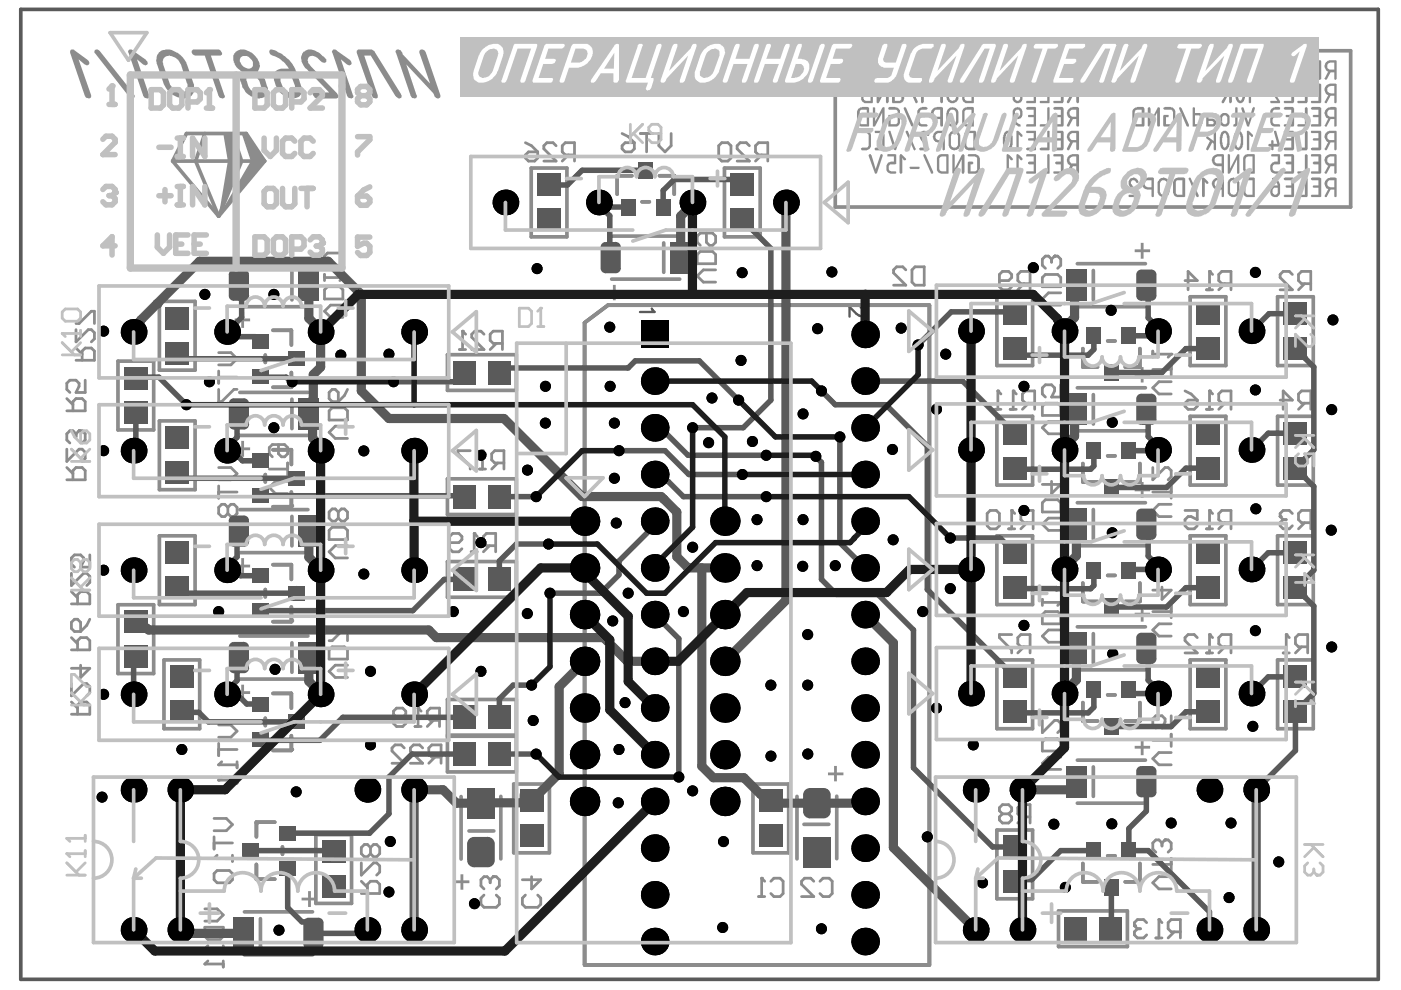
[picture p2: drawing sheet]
<svg xmlns="http://www.w3.org/2000/svg" width="297mm" height="210mm" viewBox="0 0 297 210" stroke-linecap="round" stroke-linejoin="round" font-family="sans-serif">
<path d="M4.4 2h287.8v205.6h-287.8zM123.9 68.4l5-3.7h68.1v139.9h-73.1z" fill="none" stroke="#5a5a5a" stroke-width=".78"/>
<path d="M138.2 65.4l.6 .7h-3.1M182.5 65.2a.77 .77 0 0 1 .7 .6v.6a.76 .76 0 0 1-1.2 .4l-1.9-1.7v2" fill="none" stroke="#5a5a5a" stroke-width=".5"/>
<g fill="#8c8c8c">
<path d="M47.3 28.3h2l1.9 5.9h-2.9z"/>
<path d="M51.2 28.3h1l3.9 5.9h-2.9z"/>
<path d="M48.3 34.2h2.9l-4.8 11.6z"/>
<path d="M53.2 34.2h2.9l-9.7 11.6z"/>
</g>
<path d="M177.1 10.8h109.3v33.1h-109.3zM36.6 34.2l9.8 11.6M36.6 34.2l2.9-5.9h12.7l3.9 5.9M36.6 34.2h19.5M43.4 28.3l-1.9 5.9 4.9 11.6M49.3 28.3l1.9 5.9-4.8 11.6M56.1 34.2l-9.7 11.6M61.8 79v3.1M123.9 68.4l5-3.7h68.1v139.9h-73.1z" fill="none" stroke="#8c8c8c" stroke-width=".78"/>
<circle cx="61.8" cy="81.9" r=".39" fill="#8c8c8c"/>
<path d="M56.2 75.3v1.5M57.9 70h3.9v3.1M61.8 79v3.1h-3.9" fill="none" stroke="#8c8c8c" stroke-width=".78"/>
<circle cx="61.8" cy="81.9" r=".39" fill="#8c8c8c"/>
<path d="M56.2 75.3v1.5M57.9 70h3.9v3.1M57.9 82.1h3.9M94.9 119.1h14.6v7.5h-14.6zM252.3 113.6h7.6v14.6h-7.6zM61.8 156v3.1M94.9 148.3h14.6v7.6h-14.6z" fill="none" stroke="#8c8c8c" stroke-width=".78"/>
<circle cx="61.8" cy="158.9" r=".39" fill="#8c8c8c"/>
<path d="M56.2 152.3v1.5M57.9 147h3.9v3.1M61.8 156v3.1h-3.9" fill="none" stroke="#8c8c8c" stroke-width=".78"/>
<circle cx="61.8" cy="158.9" r=".39" fill="#8c8c8c"/>
<path d="M61.8 104.3v3.1M56.2 152.3v1.5M57.9 147h3.9v3.1M57.9 159.1h3.9" fill="none" stroke="#8c8c8c" stroke-width=".78"/>
<circle cx="61.8" cy="107.3" r=".39" fill="#8c8c8c"/>
<path d="M57.9 95.4h3.9v3.1M56.2 100.6v1.6M61.8 104.3v3.1h-3.9" fill="none" stroke="#8c8c8c" stroke-width=".78"/>
<circle cx="61.8" cy="107.3" r=".39" fill="#8c8c8c"/>
<g fill="none" stroke="#8c8c8c" stroke-width=".78">
<path d="M33.8 63.9h7.6v14.6h-7.6zM94.9 75.2h14.6v7.6h-14.6zM33.8 89.2h7.6v14.6h-7.6zM50.8 92.3h14.5M50.8 83.2h14.5M57.9 95.4h3.9v3.1M61.9 84.6v6.3M33.8 113.6h7.6v14.6h-7.6zM56.2 100.6v1.6M57.9 107.4h3.9M25 128.2h7.6v14.6h-7.6zM50.8 134.9h14.5"/>
<path d="M61.9 136.3v6.2M50.8 144h14.5M67 177h7.5v14.5h-7.5zM211.4 176h7.5v14.6h-7.5zM228.4 161.2h14.5M228.4 170.3h14.5M231.8 162.6v6.3M229.6 187h3.1"/>
</g>
<circle cx="229.8" cy="187" r=".39" fill="#8c8c8c"/>
<path d="M229.6 183.1v3.9h3.1M234.9 181.5h1.5M241.7 183.1v3.9h-3.1" fill="none" stroke="#8c8c8c" stroke-width=".78"/>
<circle cx="229.8" cy="187" r=".39" fill="#8c8c8c"/>
<path d="M61.8 128.7v3.1M224.4 193.1h14.6v7.6h-14.6zM229.6 183.1v3.9M234.9 181.5h1.5M241.7 183.1v3.9h-3.1" fill="none" stroke="#8c8c8c" stroke-width=".78"/>
<circle cx="61.8" cy="131.6" r=".39" fill="#8c8c8c"/>
<path d="M57.9 119.7h3.9v3.1M56.2 125v1.6M61.8 128.7v3.1h-3.9" fill="none" stroke="#8c8c8c" stroke-width=".78"/>
<circle cx="61.8" cy="131.6" r=".39" fill="#8c8c8c"/>
<path d="M57.9 119.7h3.9v3.1M56.2 125v1.6M57.9 131.8h3.9M54.4 174.3v3.1" fill="none" stroke="#8c8c8c" stroke-width=".78"/>
<circle cx="54.4" cy="174.5" r=".39" fill="#8c8c8c"/>
<path d="M58.3 174.3h-3.9v3.1M59.9 179.6v1.5M54.4 183.3v3.1h3.9" fill="none" stroke="#8c8c8c" stroke-width=".78"/>
<circle cx="54.4" cy="174.5" r=".39" fill="#8c8c8c"/>
<path d="M139.8 37.3h3.1M54.4 174.3h3.9M59.9 179.6v1.5M54.4 183.3v3.1h3.9" fill="none" stroke="#8c8c8c" stroke-width=".78"/>
<circle cx="142.8" cy="37.3" r=".39" fill="#8c8c8c"/>
<path d="M134 37.3h-3.2v3.9M139.8 37.3h3.1v3.9M136.1 42.8h1.6" fill="none" stroke="#8c8c8c" stroke-width=".78"/>
<circle cx="142.8" cy="37.3" r=".39" fill="#8c8c8c"/>
<path d="M134 37.3h-3.2v3.9M142.9 37.3v3.9M136.1 42.8h1.6M229.6 152.9h3.1" fill="none" stroke="#8c8c8c" stroke-width=".78"/>
<circle cx="229.8" cy="152.9" r=".39" fill="#8c8c8c"/>
<path d="M229.6 149v3.9h3.1M234.9 147.3h1.5M241.7 149v3.9h-3.1" fill="none" stroke="#8c8c8c" stroke-width=".78"/>
<circle cx="229.8" cy="152.9" r=".39" fill="#8c8c8c"/>
<path d="M229.6 127.5h3.1M229.6 149v3.9M234.9 147.3h1.5M241.7 149v3.9h-3.1" fill="none" stroke="#8c8c8c" stroke-width=".78"/>
<circle cx="229.8" cy="127.5" r=".39" fill="#8c8c8c"/>
<path d="M229.6 123.6v3.9h3.1M234.9 122h1.5M241.7 123.6v3.9h-3.1" fill="none" stroke="#8c8c8c" stroke-width=".78"/>
<circle cx="229.8" cy="127.5" r=".39" fill="#8c8c8c"/>
<path d="M229.6 102.2h3.1M229.6 123.6v3.9M234.9 122h1.5M241.7 123.6v3.9h-3.1" fill="none" stroke="#8c8c8c" stroke-width=".78"/>
<circle cx="229.8" cy="102.2" r=".39" fill="#8c8c8c"/>
<path d="M229.6 98.3v3.9h3.1M234.9 96.7h1.5M241.7 98.3v3.9h-3.1" fill="none" stroke="#8c8c8c" stroke-width=".78"/>
<circle cx="229.8" cy="102.2" r=".39" fill="#8c8c8c"/>
<path d="M229.6 77.8h3.1M229.6 98.3v3.9M234.9 96.7h1.5M241.7 98.3v3.9h-3.1" fill="none" stroke="#8c8c8c" stroke-width=".78"/>
<circle cx="229.8" cy="77.8" r=".39" fill="#8c8c8c"/>
<path d="M229.6 73.9v3.9h3.1M234.9 72.3h1.5M241.7 73.9v3.9h-3.1" fill="none" stroke="#8c8c8c" stroke-width=".78"/>
<circle cx="229.8" cy="77.8" r=".39" fill="#8c8c8c"/>
<g fill="none" stroke="#8c8c8c" stroke-width=".78">
<path d="M112.6 35.6h7.6v14.6h-7.6zM153.6 35.6h7.6v14.6h-7.6zM50.8 55.9h14.5M61.9 57.3v6.3M129.7 59.2h14.4M129.7 50.1h14.4M140.7 51.5v6.2M228.4 55.9h14.5M231.8 57.3v6.3M25 76.6h7.6v14.6h-7.6zM50.8 65h14.5M211.4 62.9h7.5v14.6h-7.5z"/>
<path d="M228.4 65h14.5M229.6 73.9v3.9M234.9 72.3h1.5M241.7 73.9v3.9h-3.1M252.3 62.9h7.6v14.6h-7.6zM270.9 62.9h7.5v14.6h-7.5zM211.4 88.3h7.5v14.5h-7.5zM228.4 82.2h14.5M228.4 91.3h14.5M231.8 83.7v6.2M252.3 88.3h7.6v14.5h-7.6zM270.9 88.3h7.5v14.5h-7.5z"/>
<path d="M50.8 117.2h14.5M50.8 108.1h14.5M61.9 109.5v6.2M94.9 101.5h14.6v7.6h-14.6zM211.4 113.6h7.5v14.6h-7.5zM228.4 106.6h14.5M228.4 115.7h14.5M231.8 108v6.3M270.9 113.6h7.5v14.6h-7.5zM34.8 139.9h7.5v14.6h-7.5zM211.4 139.9h7.5v14.6h-7.5zM228.4 132.9h14.5"/>
<path d="M231.8 134.3v6.3M252.3 139.9h7.6v14.6h-7.6zM270.9 139.9h7.5v14.6h-7.5zM94.9 156.1h14.6v7.6h-14.6zM228.4 142h14.5M97.8 168.9v13.2M99.4 176.2h5.3M106.2 168.9v13.2M108.9 166.2h7.6v14.6h-7.6zM159.7 166.2h7.5v14.6h-7.5zM169 168.9v13.2M170.5 174.8h5.2"/>
<path d="M177.4 168.8v13.3M51.8 193.3h14.5M55.2 194.8v6.2M51.8 202.5h14.5"/>
</g>
<g fill="#8c8c8c">
<path d="M223.3 12.9l2-.1 .2 .2v3.6l-.2 .3h-1.7a.31 .31 0 0 1-.3-.2 .31 .31 0 0 1 .2-.4h1.4v-1.5h-.9a.25 .25 0 0 1-.3-.1 .25 .25 0 0 1 .2-.3h1v-1.1h-1.5z"/>
<path d="M222 12.9h.5v3.9l-1.8 .1a.32 .32 0 0 1-.2-.3 .32 .32 0 0 1 .2-.3h1.3z"/>
<path d="M217.6 12.9h2.1v3.9l-1.9 .1a.32 .32 0 0 1-.2-.3 .32 .32 0 0 1 .2-.3h1.4v-1.5h-1.2l.1-.4h1.1v-1.1h-1.5z"/>
<path d="M214.7 12.9h2.1l-.1 .4h-1.4l.3 1.3h.2a.25 .25 0 0 1 .2 .2 .25 .25 0 0 1-.3 .2l.3 1.6a.25 .25 0 0 1-.2 .3 .25 .25 0 0 1-.3-.2l-.4-1.7h-.4a.3 .3 0 0 1 0-.3 .3 .3 0 0 1 .3-.1z"/>
<path d="M201.5 14.1a.28 .28 0 0 1 .3-.1 .28 .28 0 0 1 .2 .3v2h1l.1-2.1a.25 .25 0 0 1 .3-.2 .25 .25 0 0 1 .2 .3v1.7a.84 .84 0 0 1-.8 .9l-1.3-.1z"/>
<path d="M199.8 12.9h.5v1.1l.4 .1-.1 .4h-.3v2.1a.25 .25 0 0 1-.2 .3 .25 .25 0 0 1-.3-.3v-2.1h-.8l.1-.5h.7z"/>
<path d="M196.2 12.9h.5l1.5 3.6a.27 .27 0 0 1-.1 .4 .27 .27 0 0 1-.3-.2l-1.6-3.5z"/>
<path d="M193.3 15.4l1.9-.1 .2 .1v.3l-.2 .2h-1.8z"/>
<path d="M189.2 14.4l.6-.4 1.4 .1 .1 2.5a.3 .3 0 0 1-.3 .3 .3 .3 0 0 1-.3-.3v-2.1h-.7l-.4 .3v1.9a.25 .25 0 0 1-.3 .2 .25 .25 0 0 1-.2-.3z"/>
<path d="M223.3 17.8l2-.1 .2 .3v3.6l-.2 .3h-1.7a.26 .26 0 0 1-.3-.2 .26 .26 0 0 1 .2-.3h1.4v-1.5h-.9a.31 .31 0 0 1-.3-.3 .31 .31 0 0 1 .2-.3h1v-1.1h-1.5z"/>
<path d="M222 17.8h.1a.22 .22 0 0 1 .3-.1 .22 .22 0 0 1 .1 .3v3.8l-1.9 .1v-.5h1.4z"/>
<path d="M217.6 17.8h2.1l-.1 4.1-2-.1 .1-.4h1.5v-1.5h-1a.32 .32 0 0 1-.2-.3 .32 .32 0 0 1 .2-.3h1v-1.1h-1.6z"/>
<path d="M195.4 17.7h.3l1 1-.2 .4h-.2l-.4-.6v3.1a.3 .3 0 0 1-.3 .3 .3 .3 0 0 1-.3-.3z"/>
<path d="M192.4 17.9l.2-.2 .3 .1 1.7 3.7-.2 .4-.3-.1z"/>
<path d="M189.2 17.7l1.7 .1a.68 .68 0 0 1 .7 .7l.1 2.3a1.02 1.02 0 0 1-1.1 1.1l-1.5-.1v-2.3l.2-.2h.7a.3 .3 0 0 1 .3 .3 .3 .3 0 0 1-.3 .3h-.3v1.5h1.1l.3-.3v-2.6l-.5-.3h-1.4z"/>
<path d="M185.9 17.8a.28 .28 0 0 1 .3-.1 .28 .28 0 0 1 .2 .3v2.8l1.4-2.9a.31 .31 0 0 1 .4-.2 .31 .31 0 0 1 .2 .3v3.6a.3 .3 0 0 1-.3 .3 .3 .3 0 0 1-.3-.3v-2.8l-1.4 3a.27 .27 0 0 1-.4 .1 .27 .27 0 0 1-.1-.3z"/>
<path d="M223.3 22.9l.2-.2h1.7l.3 .3v3.6l-.1 .2h-1.8a.25 .25 0 0 1-.3-.2 .25 .25 0 0 1 .2-.3h1.4v-1.4h-.9a.26 .26 0 0 1-.3-.2 .26 .26 0 0 1 .2-.3h1v-1.1h-1.4z"/>
<path d="M222 22.9l.3-.2 .2 .1v4h-2l.1-.5h1.4z"/>
<path d="M217.6 22.9l.2-.2 1.9 .1-.1 4h-2l.1-.5h1.5v-1.4l-1.2-.1 .1-.4h1.1v-1.1h-1.4l-.2-.1z"/>
<path d="M194.7 23.2l.8-.5h.9a.3 .3 0 0 1 .3 .3 .3 .3 0 0 1-.3 .3h-.8a.55 .55 0 0 0-.6 .5 .55 .55 0 0 0 .5 .6h.5a.25 .25 0 0 1 .3 .2 .25 .25 0 0 1-.3 .3h-.6l-.3 .1-.1 .8 .1 .3 .3 .2h1a.25 .25 0 0 1 .3 .3 .25 .25 0 0 1-.3 .2h-1a1.03 1.03 0 0 1-.9-1l.1-.9 .3-.2-.4-.6v-.6z"/>
<path d="M191.6 22.9l.2-.2 .3 .2 1.7 3.6a.33 .33 0 0 1-.2 .3 .33 .33 0 0 1-.4-.1z"/>
<path d="M188.3 22.9l.2-.2h1.3l.7 .3 .3 .4v2.7l-.2 .4-.4 .3h-1.9v-2.3l.9-.1a.25 .25 0 0 1 .2 .2 .25 .25 0 0 1-.2 .3h-.4v1.4l1.4-.1 .1-2.4a.4 .4 0 0 0-.5-.5h-1.3l-.2-.1z"/>
<path d="M185.1 22.8l.2-.1 .3 .2v2.8l1.4-2.8a.25 .25 0 0 1 .3-.2 .25 .25 0 0 1 .2 .3v3.6a.25 .25 0 0 1-.2 .2 .25 .25 0 0 1-.3-.2v-2.7l-1.4 2.8-.5 .1z"/>
<path d="M223.3 27.8l2-.1 .2 .2v3.7l-.2 .3h-1.7a.31 .31 0 0 1-.3-.3 .31 .31 0 0 1 .2-.3h1.4v-1.5h-.9a.25 .25 0 0 1-.3-.2 .25 .25 0 0 1 .2-.3h1v-1.1h-1.5z"/>
<path d="M222 27.8h.5v4l-1.8 .1a.32 .32 0 0 1-.2-.3 .32 .32 0 0 1 .2-.3h1.3z"/>
<path d="M217.6 27.8h2.1v4l-1.9 .1a.32 .32 0 0 1-.2-.3 .32 .32 0 0 1 .2-.3h1.4v-1.5h-1a.25 .25 0 0 1-.2-.2 .25 .25 0 0 1 .2-.3h1v-1.1h-1.5z"/>
<path d="M215.5 27.8l.4-.1 .9 .9a.25 .25 0 0 1-.1 .4 .25 .25 0 0 1-.3-.1l-.4-.4v3.1a.25 .25 0 0 1-.3 .3 .25 .25 0 0 1-.2-.3z"/>
<path d="M195.1 28.1a1.06 1.06 0 0 1 1.8 .2 .3 .3 0 0 1 .1 .4 .3 .3 0 0 1-.3 .2 .3 .3 0 0 1-.2-.4 .53 .53 0 0 0-.7-.3 .53 .53 0 0 0-.3 .7l1.6 2.8-.2 .2h-1.7a.3 .3 0 0 1-.3-.3 .3 .3 0 0 1 .3-.3h1.2l-1.3-1.9-.2-.5z"/>
<path d="M192 27.8h.5l1.7 3.7-.1 .2a.2 .2 0 0 1-.2 .2 .2 .2 0 0 1-.2-.2z"/>
<path d="M188.3 27.8h.5l1 3.1 .9-3a.3 .3 0 0 1 .4-.2 .3 .3 0 0 1 .2 .3l-1.3 3.8-.3 .1-.2-.2z"/>
<path d="M185.5 27.7h1.3a.88 .88 0 0 1 .7 .8v2.6l-.2 .4-.6 .4-1.2-.1v-.4l.2-.1h.8a.51 .51 0 0 0 .5-.5l-.1-2.4-.2-.2h-1.1z"/>
<path d="M182.6 27.7h1.2a1.01 1.01 0 0 1 .9 1.1v2a1.22 1.22 0 0 1-1 1.1l-1-.1a.25 .25 0 0 1-.2-.3 .25 .25 0 0 1 .3-.2h.8a.51 .51 0 0 0 .6-.5l-.1-2.4-.3-.2h-1.1l-.2-.2z"/>
<path d="M223.3 32.8l2-.1 .2 .3v3.5l-.2 .3h-1.7a.26 .26 0 0 1-.3-.2 .26 .26 0 0 1 .2-.3h1.4v-1.4h-.9a.31 .31 0 0 1-.3-.3 .31 .31 0 0 1 .2-.3h1v-1.1h-1.5z"/>
<path d="M222 32.8h.1a.22 .22 0 0 1 .3-.1 .22 .22 0 0 1 .1 .3v3.7l-1.9 .1v-.5h1.4z"/>
<path d="M217.6 32.8h2.1l-.1 4-2-.1 .1-.4h1.5v-1.4h-1a.32 .32 0 0 1-.2-.3 .32 .32 0 0 1 .2-.3h1v-1.1h-1.6z"/>
<path d="M215.5 32.8h.5l.8 .8a.29 .29 0 0 1-.1 .3 .29 .29 0 0 1-.3 .1l-.4-.5v3a.25 .25 0 0 1-.3 .3 .25 .25 0 0 1-.2-.3z"/>
<path d="M213.4 32.8h.5l.8 .9a.26 .26 0 0 1-.1 .3 .26 .26 0 0 1-.3 0l-.4-.5v3a.25 .25 0 0 1-.2 .3 .25 .25 0 0 1-.3-.3z"/>
<path d="M205.3 32.7l1.7 .1a.68 .68 0 0 1 .7 .7l.1 2.2a1.02 1.02 0 0 1-1.1 1.1h-1.4l-.1-.2v-2.1l.2-.2h.7a.3 .3 0 0 1 .3 .3 .3 .3 0 0 1-.3 .3h-.3v1.4l1.2-.1 .2-.2v-2.5l-.4-.3h-1.5z"/>
<path d="M201.9 32.8a.28 .28 0 0 1 .3-.1 .28 .28 0 0 1 .2 .3v2.7l1.5-2.8a.3 .3 0 0 1 .3-.2 .3 .3 0 0 1 .3 .3v3.5a.3 .3 0 0 1-.3 .3 .3 .3 0 0 1-.3-.3v-2.7l-1.6 2.9a.22 .22 0 0 1-.3 .1 .22 .22 0 0 1-.1-.3z"/>
<path d="M195.8 32.8l.3-.1 .2 .2 1.6 3.6a.25 .25 0 0 1-.2 .3 .25 .25 0 0 1-.3-.2l-1.6-3.5z"/>
<path d="M192.9 35.3h1.8a.25 .25 0 0 1 .3 .2 .25 .25 0 0 1-.2 .3h-1.8l-.2-.3z"/>
<path d="M190.8 32.8l.3-.1 .9 .9a.25 .25 0 0 1 .1 .3 .25 .25 0 0 1-.4 .1l-.4-.5v3a.3 .3 0 0 1-.3 .3 .3 .3 0 0 1-.3-.3z"/>
<path d="M188.1 32.8h1.9v2l-1.3 .1-.3 .2v.6a.51 .51 0 0 0 .5 .6h.9a.25 .25 0 0 1 .2 .3 .25 .25 0 0 1-.2 .2h-1l-.5-.2a.78 .78 0 0 1-.4-.9v-.6l.4-.6 .5-.2h.7v-1.1h-1.4z"/>
<path d="M184.2 32.9l.2-.2 .4 .2 .9 2.9 1-2.9a.27 .27 0 0 1 .3-.2 .27 .27 0 0 1 .1 .4l-1.1 3.5a.25 .25 0 0 1-.3 .2 .25 .25 0 0 1-.2-.2z"/>
<path d="M277.9 12.9l2.1-.1 .1 .2v3.7l-.2 .2h-1.7a.3 .3 0 0 1-.3-.3 .3 .3 0 0 1 .3-.3h1.3v-1.5h-.9a.25 .25 0 0 1-.3-.2 .25 .25 0 0 1 .3-.2h.9v-1.1h-1.5z"/>
<path d="M276.7 13l.2-.2 .4 .2v3.6l-.2 .3h-1.7a.3 .3 0 0 1-.3-.3 .3 .3 0 0 1 .3-.3h1.3z"/>
<path d="M272.2 12.9l2-.1 .2 .2v3.6l-.2 .3h-1.7a.31 .31 0 0 1-.3-.2 .31 .31 0 0 1 .2-.4h1.4v-1.5h-.9a.25 .25 0 0 1-.3-.1 .25 .25 0 0 1 .2-.3h1v-1.1h-1.5z"/>
<path d="M270.1 12.9l.4-.1 .9 .9a.28 .28 0 0 1 0 .4 .28 .28 0 0 1-.4 0l-.4-.5v3.1a.25 .25 0 0 1-.3 .2 .25 .25 0 0 1-.2-.3z"/>
<path d="M265.6 13l.3-.2 .9 .9a.29 .29 0 0 1 0 .3 .29 .29 0 0 1-.4 .1l-.3-.5v3a.3 .3 0 0 1-.2 .3 .3 .3 0 0 1-.3-.3z"/>
<path d="M262.7 14.2l.4-.2 1.3 .9v-1.9a.25 .25 0 0 1 .2-.2 .25 .25 0 0 1 .3 .2v3.6a.25 .25 0 0 1-.3 .3 .25 .25 0 0 1-.2-.3v-1.1l-.4-.3-.8 1.5a.22 .22 0 0 1-.3 .1 .22 .22 0 0 1-.1-.3l.8-1.6-.8-.4z"/>
<path d="M277.9 17.8l2-.1 .2 .2v3.8l-.2 .2h-1.7a.25 .25 0 0 1-.3-.3 .25 .25 0 0 1 .3-.2h1.3v-1.5h-.9a.3 .3 0 0 1-.3-.3 .3 .3 0 0 1 .3-.3h.9v-1.1h-1.5z"/>
<path d="M276.7 17.9a.3 .3 0 0 1 .3-.2 .3 .3 0 0 1 .3 .3v3.6l-.2 .3h-1.7a.25 .25 0 0 1-.3-.3 .25 .25 0 0 1 .3-.2h1.3z"/>
<path d="M272.2 17.8l2-.1 .2 .3v3.6l-.2 .3h-1.7a.26 .26 0 0 1-.3-.2 .26 .26 0 0 1 .2-.3h1.4v-1.5h-.9a.31 .31 0 0 1-.3-.3 .31 .31 0 0 1 .2-.3h1v-1.1h-1.5z"/>
<path d="M269.4 18.2a1.19 1.19 0 0 1 1.6-.2l.1 .1a.41 .41 0 0 1 .3 .4 .41 .41 0 0 1-.3 .4 .87 .87 0 0 0-1-.6v.1a.42 .42 0 0 0-.2 .7l1.5 2.4v.3l-1.8 .1a.26 .26 0 0 1-.3-.2 .26 .26 0 0 1 .2-.3h1.3l-1.5-2.3z"/>
<path d="M264.8 17.8h.5l.7 .8a.28 .28 0 0 1 0 .4 .28 .28 0 0 1-.3 0l-.4-.5v3.1a.25 .25 0 0 1-.3 .3 .25 .25 0 0 1-.2-.3z"/>
<path d="M259 19.1l.3-.2 1.3 1v-1.9a.3 .3 0 0 1 .3-.3 .3 .3 0 0 1 .3 .3v3.6a.3 .3 0 0 1-.3 .3 .3 .3 0 0 1-.3-.3v-1l-.3-.3-.8 1.5a.29 .29 0 0 1-.4 .1 .29 .29 0 0 1-.1-.4l.9-1.5-.9-.6z"/>
<path d="M277.9 22.9l.3-.2h1.6l.3 .2v3.8l-1.9 .1a.25 .25 0 0 1-.3-.2 .25 .25 0 0 1 .3-.3h1.3v-1.4h-.9a.25 .25 0 0 1-.3-.3 .25 .25 0 0 1 .3-.2h.9v-1.1h-1.4z"/>
<path d="M276.7 22.9a.31 .31 0 0 1 .3-.2 .31 .31 0 0 1 .3 .3v3.6l-.1 .2h-1.8a.25 .25 0 0 1-.3-.2 .25 .25 0 0 1 .3-.3h1.3z"/>
<path d="M272.2 22.9l.2-.2h1.7l.3 .3v3.6l-.1 .2h-1.8a.25 .25 0 0 1-.3-.2 .25 .25 0 0 1 .2-.3h1.4v-1.4h-.9a.26 .26 0 0 1-.3-.2 .26 .26 0 0 1 .2-.3h1v-1.1h-1.4z"/>
<path d="M269.5 23.1l.8-.4 1.1 .1-.1 .5h-.9a.55 .55 0 0 0-.6 .5 .55 .55 0 0 0 .5 .6l.7 .1-.1 .4h-.5a.38 .38 0 0 0-.5 .3v.9l.3 .2h1.1l.1 .5-1.5-.1a.94 .94 0 0 1-.6-.9 1.02 1.02 0 0 1 .3-1.1l.1-.1-.4-.5v-.6z"/>
<path d="M263.2 22.9l.2-.2 .3 .2 1 3 .9-3a.27 .27 0 0 1 .3-.2 .27 .27 0 0 1 .1 .4l-1.1 3.7h-.4z"/>
<path d="M261.9 22.8l.2-.1 .3 .2v3.5l-.3 .4a.35 .35 0 0 1-.6-.1 .35 .35 0 0 1 .4-.5z"/>
<path d="M250 22.8l.2-.1 .3 .2 1.6 3.5a.29 .29 0 0 1-.1 .5 .29 .29 0 0 1-.4-.2l-1.6-3.6z"/>
<path d="M246.7 22.8l1.5-.1 .4 .1 .5 .5 .1 2.8-.7 .7h-1.8l-.1-.2v-2l.1-.2h.9a.25 .25 0 0 1 .2 .3 .25 .25 0 0 1-.3 .2h-.3v1.4h.9a.51 .51 0 0 0 .6-.5l-.1-2.3-.2-.2h-1.6l-.2-.2z"/>
<path d="M243.3 22.9a.31 .31 0 0 1 .4-.2 .31 .31 0 0 1 .2 .3v2.7l1.5-2.8a.25 .25 0 0 1 .3-.2 .25 .25 0 0 1 .2 .3v3.7l-.5 .1-.1-.2v-2.7l-1.5 2.9h-.4z"/>
<path d="M277.9 27.8l2.1-.1 .1 .2v3.8l-.2 .2h-1.7a.3 .3 0 0 1-.3-.3 .3 .3 0 0 1 .3-.3h1.3v-1.5h-1a.25 .25 0 0 1-.2-.3 .25 .25 0 0 1 .3-.2h.9v-1.1h-1.5z"/>
<path d="M276.8 27.7h.3l.2 .2v3.7l-.2 .3h-1.7a.3 .3 0 0 1-.3-.3 .3 .3 0 0 1 .3-.3h1.3z"/>
<path d="M272.2 27.8l2-.1 .2 .2v3.7l-.2 .3h-1.7a.31 .31 0 0 1-.3-.3 .31 .31 0 0 1 .2-.3h1.4v-1.5h-.9a.25 .25 0 0 1-.3-.2 .25 .25 0 0 1 .2-.3h1v-1.1h-1.5z"/>
<path d="M270.1 27.8h.5l.8 3.2-1.4 .1v.5a.25 .25 0 0 1-.2 .3 .25 .25 0 0 1-.3-.3v-.5l-.4-.1a.25 .25 0 0 1-.2-.3 .25 .25 0 0 1 .2-.2h.4v-.6a.25 .25 0 0 1 .3-.2 .25 .25 0 0 1 .2 .3v.5h.8z"/>
<path d="M264.4 27.8l.4-.1 .9 .9a.25 .25 0 0 1-.1 .4 .25 .25 0 0 1-.3-.1l-.4-.4v3.1a.25 .25 0 0 1-.3 .3 .25 .25 0 0 1-.2-.3z"/>
<path d="M255.7 29l.4-.1 1.2 1v-2.1h.5v3.8a.25 .25 0 0 1-.2 .3 .25 .25 0 0 1-.3-.3v-1.1l-.3-.3-.8 1.5a.27 .27 0 0 1-.3 .1 .27 .27 0 0 1-.2-.3l.8-1.6-.8-.6z"/>
<path d="M277.9 32.8l2-.1 .2 .2v3.7l-.2 .2h-1.7a.25 .25 0 0 1-.3-.2 .25 .25 0 0 1 .3-.3h1.3v-1.4h-.9a.3 .3 0 0 1-.3-.3 .3 .3 0 0 1 .3-.3h.9v-1.1h-1.5z"/>
<path d="M276.7 32.9a.3 .3 0 0 1 .3-.2 .3 .3 0 0 1 .3 .3v3.5l-.2 .3h-1.7a.25 .25 0 0 1-.3-.2 .25 .25 0 0 1 .3-.3h1.3z"/>
<path d="M272.2 32.8l2-.1 .2 .3v3.5l-.2 .3h-1.7a.26 .26 0 0 1-.3-.2 .26 .26 0 0 1 .2-.3h1.4v-1.4h-.9a.31 .31 0 0 1-.3-.3 .31 .31 0 0 1 .2-.3h1v-1.1h-1.5z"/>
<path d="M269.5 32.8h1.9v2l-1.3 .1-.3 .3v.7l.3 .3 1.1 .1a.25 .25 0 0 1 .2 .3 .25 .25 0 0 1-.2 .2h-1l-.5-.2-.4-.6v-.3a1.26 1.26 0 0 1 .4-1.1l.5-.3h.7v-1.1h-1.3z"/>
<path d="M260.3 32.8h.5v2.9l1.5-2.8a.25 .25 0 0 1 .3-.2 .25 .25 0 0 1 .2 .3v3.5a.25 .25 0 0 1-.3 .3 .25 .25 0 0 1-.2-.3v-2.7l-1.5 2.9a.28 .28 0 0 1-.3 .1 .28 .28 0 0 1-.2-.3z"/>
<path d="M277.9 37.7l1.9-.1 .3 .2v3.9l-1.9 .1a.25 .25 0 0 1-.3-.3 .25 .25 0 0 1 .3-.2h1.3v-1.5h-.9a.25 .25 0 0 1-.3-.2 .25 .25 0 0 1 .3-.3h.9v-1.1h-1.4l-.2-.2z"/>
<path d="M276.7 37.8a.31 .31 0 0 1 .3-.2 .31 .31 0 0 1 .3 .3v3.7l-.1 .2h-1.8a.25 .25 0 0 1-.3-.3 .25 .25 0 0 1 .3-.2h1.3z"/>
<path d="M272.2 37.7l1.9-.1 .3 .3v3.7l-.1 .2h-1.8a.25 .25 0 0 1-.3-.2 .25 .25 0 0 1 .2-.3h1.4v-1.5h-.9a.26 .26 0 0 1-.3-.2 .26 .26 0 0 1 .2-.3h1v-1.1h-1.4l-.2-.2z"/>
<path d="M254.8 37.8l.2-.2 .3 .1 .8 .8a.29 .29 0 0 1 0 .4 .29 .29 0 0 1-.4 0l-.3-.4v3.1a.32 .32 0 0 1-.3 .2 .32 .32 0 0 1-.3-.2z"/>
<path d="M252 37.8h.1a.2 .2 0 0 1 .2-.2 .2 .2 0 0 1 .2 .2l1.7 3.7a.27 .27 0 0 1-.2 .3 .27 .27 0 0 1-.3-.1z"/>
<path d="M239.5 38a1.11 1.11 0 0 1 1.1-.2 1.11 1.11 0 0 1 .8 .9 .34 .34 0 0 1-.4 .1 .34 .34 0 0 1-.2-.4 .54 .54 0 0 0-.8-.1 .54 .54 0 0 0-.1 .7l1.5 2.4-.1 .4-2-.1 .1-.4h1.3l-1.4-2.2v-.7z"/>
<path d="M83.9 10.8a.73 .73 0 0 1 1.2 .2l.2 .5 5.9 6.2-2.3-6.5a.63 .63 0 0 1 .4-.8 .63 .63 0 0 1 .8 .4l3.3 9.4a.61 .61 0 0 1-.5 .7 .61 .61 0 0 1-.7-.4l-.3-.7-5.8-6.1 2.2 6.5a.45 .45 0 0 1 0 .5 .45 .45 0 0 1-.4 .2l-.5-.1-.4-.5z"/>
<path d="M75.6 10.8l.3-.3h2.9l.5 .3 5.7 9.3a.5 .5 0 0 1 0 .6 .5 .5 0 0 1-.6 .1l-.5-.4-5.3-8.6h-1.4l2.9 8.4a.45 .45 0 0 1 0 .5 .45 .45 0 0 1-.4 .2l-.5-.1-.4-.5-3.2-9.1z"/>
<path d="M70.5 10.7a.63 .63 0 0 1 1 .1l2.8 2.1a.56 .56 0 0 1 .2 .6 .56 .56 0 0 1-.5 .4l-.4-.1-1.3-1.2 2.5 7.6a.43 .43 0 0 1 0 .5 .43 .43 0 0 1-.6 .1l-.4-.1-.2-.4-3.2-9.2z"/>
<path d="M64.3 11l.3-.1a2.04 2.04 0 0 1 2.6 .1l.6 .3 1.2 1.1a.51 .51 0 0 1 .2 .7 .51 .51 0 0 1-.7 .2l-.3-.1-.7-.7a1.49 1.49 0 0 0-2.1-.3l-.2 .7 .5 1 5.8 5.9a.6 .6 0 0 1 .3 .6 .6 .6 0 0 1-.4 .5l-4.5-.1a.85 .85 0 0 1-.5-1.1l3.4-.1-4.8-4.9a2.67 2.67 0 0 1-.7-3.7z"/>
<path d="M40.6 10.8l.3-.3h5.5l.5 .3v.2a.43 .43 0 0 1 .2 .5 .43 .43 0 0 1-.4 .3h-2l2.9 8.4a.45 .45 0 0 1 0 .5 .45 .45 0 0 1-.4 .2l-.6-.2-.3-.4-2.9-8.5h-1.9a.82 .82 0 0 1-.9-1z"/>
<path d="M27.2 10.8a.65 .65 0 0 1 1.1 0l2.7 2.1a.54 .54 0 0 1 .2 .8 .54 .54 0 0 1-.9 0l-1.3-1.1 2.6 7.6a.45 .45 0 0 1 0 .5 .45 .45 0 0 1-.4 .2l-.6-.2-.3-.4z"/>
<path d="M20.1 10.6h.1a.68 .68 0 0 1 1 .3l7.1 9a.58 .58 0 0 1 0 .9 .58 .58 0 0 1-.8-.2l-7.5-9.4z"/>
<path d="M15 10.6h.8l2.7 2.1a.61 .61 0 0 1 .4 .6 .61 .61 0 0 1-.6 .6l-1.6-1.3 2.6 7.6a.65 .65 0 0 1-.5 .7 .65 .65 0 0 1-.8-.5l-3.1-9.2z"/>
<path d="M49.8 94.9h1.3v-1.4h.6v1.4h1.3v.6h-1.3v1.3h-.6v-1.3h-1.3z"/>
<path d="M49.8 146.6h1.3v-1.4h.6v1.4h1.3v.5h-1.3v1.3h-.6v-1.3h-1.3z"/>
<path d="M241.9 156.8h.6v1.3h1.3v.6h-1.3v1.4h-.6v-1.4h-1.3v-.6h1.3z"/>
<path d="M63.9 190.3h1.4v-1.4h.6v1.4h1.3v.6h-1.3v1.4h-.6v-1.4h-1.4z"/>
<path d="M49.8 67.5h1.3v-1.3h.6v1.3h1.3v.6h-1.3v1.4h-.6v-1.4h-1.3z"/>
<path d="M128.6 61.7h1.4v-1.3h.5v1.3h1.4v.6h-1.4v1.4h-.5v-1.4h-1.4z"/>
<path d="M49.8 119.7h1.3v-1.4h.6v1.4h1.3v.6h-1.3v1.4h-.6v-1.4h-1.3z"/>
<path d="M241.9 77.8h.6v1.4h1.3v.6h-1.3v1.3h-.6v-1.3h-1.3v-.6h1.3z"/>
<path d="M241.9 102.2h.6v1.4h1.3v.6h-1.3v1.4h-.6v-1.4h-1.3v-.6h1.3z"/>
<path d="M241.9 51.5h.6v1.4h1.3v.6h-1.3v1.4h-.6v-1.4h-1.3v-.6h1.3z"/>
<path d="M241.9 128.5h.6v1.4h1.3v.5h-1.3v1.4h-.6v-1.4h-1.3v-.5h1.3z"/>
<path d="M96.2 186.7h1.4v-1.3h.6v1.3h1.3v.6h-1.3v1.3h-.6v-1.3h-1.4z"/>
<path d="M176.8 162.4h.6v1.4h1.4v.6h-1.4v1.3h-.6v-1.3h-1.3v-.6h1.3z"/>
<path d="M226.8 13.7l.6-.4h.8v1.5h-.9a.69 .69 0 0 1-.6-.7zM226.5 13.2a1.23 1.23 0 0 0 .4 1.9l-.7 1.4a.29 .29 0 0 0 .1 .4 .29 .29 0 0 0 .4-.1l.8-1.5h.7l.1 1.4a.25 .25 0 0 0 .3 .2 .25 .25 0 0 0 .2-.3l-.1-3.8h-1.5z"/>
<path d="M205 14.8l.1-.1a.5 .5 0 0 1 .8 0l.1 1.1a.55 .55 0 0 1-.6 .5 .55 .55 0 0 1-.5-.5zM204.5 14.5l-.1 1.3a1.04 1.04 0 0 0 1 1.1 1.04 1.04 0 0 0 1.1-1.1v-.8a1.09 1.09 0 0 0-.8-1 1.09 1.09 0 0 0-1.2 .5z"/>
<path d="M192 12.9v.5l.4 .1 .1-.6zM192 14.1v2.5a.25 .25 0 0 0 .3 .3 .25 .25 0 0 0 .2-.3v-2.3a.28 .28 0 0 0-.2-.3 .28 .28 0 0 0-.3 .1z"/>
<path d="M226.8 18.6l.7-.4h.7v1.6h-.8a.91 .91 0 0 1-.6-1.1zM226.5 18.2a1.26 1.26 0 0 0 .4 2l-.7 1.4a.27 .27 0 0 0 .2 .3 .27 .27 0 0 0 .3-.1l.8-1.5h.7v1.3a.3 .3 0 0 0 .3 .3 .3 .3 0 0 0 .3-.3v-3.7l-.2-.2h-1.3z"/>
<path d="M215.2 18.6a.53 .53 0 0 1 .7-.3 .53 .53 0 0 1 .3 .7 .53 .53 0 0 1-.7 .3l-.3-.3zM215.2 20.2h.1a.52 .52 0 0 1 .6-.3 .52 .52 0 0 1 .4 .5v.4a.55 .55 0 0 1-.6 .6 .55 .55 0 0 1-.5-.6zM214.8 18.2l-.1 .7a.56 .56 0 0 0 .4 .7 1.64 1.64 0 0 0-.4 1.6 1.07 1.07 0 0 0 1.2 .7 1.07 1.07 0 0 0 .9-1.1v-.7a.45 .45 0 0 1-.3-.4 .45 .45 0 0 1 .2-.4 1.09 1.09 0 0 0-.5-1.4 1.09 1.09 0 0 0-1.4 .3z"/>
<path d="M204.5 18.6l.6-.4h.9v3.2h-1.1l-.3-.2zM204.1 18.2v3a1.11 1.11 0 0 0 1 .7l1.4-.1v-4l-1.5-.1a.7 .7 0 0 0-.8 .5z"/>
<path d="M201.4 18.4a.81 .81 0 0 1 1.3 .6v1.6a.75 .75 0 0 1-.7 .8 .75 .75 0 0 1-.8-.8v-1.9zM200.9 18.2l-.3 .8v1.6a1.29 1.29 0 0 0 1.3 1.3 1.29 1.29 0 0 0 1.3-1.3v-1.6a1.29 1.29 0 0 0-.9-1.2 1.29 1.29 0 0 0-1.4 .4z"/>
<path d="M198.1 18.4l.5-.2h.7v1.6h-.7a.8 .8 0 0 1-.7-.5 .8 .8 0 0 1 .2-.9zM197.7 18.2a1.31 1.31 0 0 0 .9 2.1h.7v1.3a.3 .3 0 0 0 .3 .3 .3 .3 0 0 0 .3-.3v-3.8l-1.5-.1z"/>
<path d="M183.1 18.6l.5-.4h1v3.2h-1.1l-.3-.2zM182.7 18.2l-.1 2.6a1 1 0 0 0 1 1.1l1.5-.1v-4l-1.5-.1a.7 .7 0 0 0-.8 .5z"/>
<path d="M226.8 23.7l.4-.4h1v1.5l-1.1-.1-.4-.7zM226.5 23.2a1.26 1.26 0 0 0 .4 1.9l-.7 1.4a.27 .27 0 0 0 .2 .4 .27 .27 0 0 0 .3-.2l.8-1.5h.7v1.4l.1 .2 .5-.1v-3.8l-.3-.2h-1.1z"/>
<path d="M215.2 23.6h.1a.52 .52 0 0 1 .6-.3 .52 .52 0 0 1 .4 .5l-.1 .6a.38 .38 0 0 1-.5 .4h-.5zM214.9 23.1l-.2 .4v1.4a1.71 1.71 0 0 0 1.7 1.9 .42 .42 0 0 0-.1-.4 .42 .42 0 0 0-.4-.2l-.7-1h.8a1.04 1.04 0 0 0 .8-1v-.4a1.07 1.07 0 0 0-.7-1 1.07 1.07 0 0 0-1.2 .3z"/>
<path d="M204.5 23.6l.3-.3h1.2v3h-1.1l-.3-.2zM204.2 23.1l-.2 .4v2.5l.2 .5 .5 .3h1.8v-4l-1.5-.1z"/>
<path d="M201.3 23.6a.76 .76 0 0 1 .9-.4 .76 .76 0 0 1 .5 .8v1.6a.74 .74 0 0 1-.7 .8 .74 .74 0 0 1-.8-.8zM200.9 23.2l-.3 .8v1.6a1.3 1.3 0 0 0 1.3 1.2 1.3 1.3 0 0 0 1.3-1.1v-1.7a1.29 1.29 0 0 0-.9-1.2 1.29 1.29 0 0 0-1.4 .4z"/>
<path d="M198 23.6l.3-.3h1v1.5h-.9l-.3-.2-.1-.3zM197.7 23.2a1.27 1.27 0 0 0-.2 1.3 1.27 1.27 0 0 0 1.1 .7h.7v1.4l.1 .2h.4l.1-3.9-.3-.2h-1z"/>
<path d="M182.4 23.4l1.4-.1v3h-1.2l-.3-.3zM181.9 23.2l-.2 .5v2.2l.2 .5 .6 .4h1.7l.1-3.9-.3-.2h-1.2z"/>
<path d="M226.8 28.6l.5-.4h.9v1.5h-.8a.75 .75 0 0 1-.6-1.1zM226.5 28.1a1.23 1.23 0 0 0 .4 2l-.7 1.4a.29 .29 0 0 0 .1 .3 .29 .29 0 0 0 .4 0l.8-1.6h.7l.1 1.5a.25 .25 0 0 0 .3 .2 .25 .25 0 0 0 .2-.3l-.1-3.9h-1.5z"/>
<path d="M213.3 28.5l.1-.1a.42 .42 0 0 1 .5 0 .42 .42 0 0 1 .2 .4l.1 .3a2.3 2.3 0 0 1-.5 2.2 .38 .38 0 0 1-.4-.5 3.4 3.4 0 0 1 0-2.3zM213 28l-.2 .6a3.3 3.3 0 0 0 .4 3.1 .94 .94 0 0 0 1.4-.9l.1-.5a2.39 2.39 0 0 0-.7-2.5l-.6-.1z"/>
<path d="M205 28.4l.3-.2h1.1v3.1h-1.2l-.3-.4zM204.6 28l-.2 .4v2.4a1.02 1.02 0 0 0 1.1 1.1h1.3l.2-.3v-3.7l-.2-.2h-1.6z"/>
<path d="M201.7 28.5a.8 .8 0 0 1 .9-.2 .8 .8 0 0 1 .5 .7v1.6a.74 .74 0 0 1-.7 .7 .74 .74 0 0 1-.8-.7zM201.3 28.2l-.2 .4v2a1.24 1.24 0 0 0 1.3 1.3 1.24 1.24 0 0 0 1.2-1.3v-1.6a1.25 1.25 0 0 0-.8-1.3 1.25 1.25 0 0 0-1.5 .5z"/>
<path d="M198.4 28.5l.4-.3h1v1.5h-.8a.72 .72 0 0 1-.7-.4 .72 .72 0 0 1 .1-.8zM198 28.3a1.19 1.19 0 0 0-.1 1.3 1.19 1.19 0 0 0 1.1 .6h.8v1.5a.25 .25 0 0 0 .3 .2 .25 .25 0 0 0 .2-.3v-3.8l-1.6-.1z"/>
<path d="M226.8 33.6l.6-.4h.8v1.5h-.8a.75 .75 0 0 1-.6-1.1zM226.4 33.3a1.45 1.45 0 0 0 .5 1.8l-.7 1.4a.27 .27 0 0 0 .2 .4 .27 .27 0 0 0 .3-.2l.8-1.5h.7v1.3a.3 .3 0 0 0 .3 .3 .3 .3 0 0 0 .3-.3v-3.6l-.2-.2h-1.3l-.5 .2z"/>
<path d="M199.3 33.3l1.3-.1v3.1h-1l-.3-.1-.2-.3v-2.3zM198.7 33.2l-.1 2.5a1.02 1.02 0 0 0 1.1 1.1l1.4-.1v-3.9l-1.7-.1z"/>
<path d="M281.5 13.6l.5-.3h.9v1.5h-.8a.74 .74 0 0 1-.7-.5 .74 .74 0 0 1 .1-.7zM281.1 13.2a1.22 1.22 0 0 0 .5 1.9l-.8 1.6 .2 .2 .3-.1 .8-1.5h.8v1.4a.25 .25 0 0 0 .3 .2 .25 .25 0 0 0 .2-.3v-3.7l-1.6-.1z"/>
<path d="M281.6 18.4l.5-.2h.8v1.6h-.8a.8 .8 0 0 1-.7-.5 .8 .8 0 0 1 .2-.9zM281.1 18.2a1.37 1.37 0 0 0 .5 2l-.7 1.3a.25 .25 0 0 0 .1 .3 .25 .25 0 0 0 .3 0l.8-1.5h.8v1.3a.25 .25 0 0 0 .2 .3 .25 .25 0 0 0 .3-.3v-3.8l-1.5-.1z"/>
<path d="M262.7 18.4l.1-.1a.54 .54 0 0 1 .6 .7l.1 .3a2.39 2.39 0 0 1-.5 2.1l-.1-.1a2.38 2.38 0 0 1-.3-2.4zM262.3 18.1l-.2 .4a3.5 3.5 0 0 0 .4 3.2 .89 .89 0 0 0 .9 0 .89 .89 0 0 0 .5-.8 2.9 2.9 0 0 0-.4-2.9l-.1-.2h-.2a.35 .35 0 0 0-.6 .1z"/>
<path d="M281.5 23.6l.3-.3h1.1v1.5h-1l-.3-.2-.2-.3zM281.1 23.2a1.37 1.37 0 0 0 .5 1.9l-.7 1.4a.25 .25 0 0 0 .1 .4 .25 .25 0 0 0 .3-.1l.8-1.6h.8v1.6l.5-.1v-3.8l-.3-.2h-1z"/>
<path d="M259.2 24.7l.2-.1a.55 .55 0 0 1 .8 .3v.9a.55 .55 0 0 1-.5 .5 .55 .55 0 0 1-.6-.5zM258.8 24.3l-.2 .4v1.1a1.04 1.04 0 0 0 1.1 1 1.04 1.04 0 0 0 1-1v-.8a1.1 1.1 0 0 0-.7-1 1.1 1.1 0 0 0-1.2 .3z"/>
<path d="M256.2 25.6h.8a.35 .35 0 0 1 .3 .4 .35 .35 0 0 1-.3 .3h-.8zM255.8 24.3l-.1 2.5h1.3a.84 .84 0 0 0 .8-.8 .84 .84 0 0 0-.8-.9h-.8v-.4l.3-.2h.9a.25 .25 0 0 0 .2-.3 .25 .25 0 0 0-.2-.2h-1.2z"/>
<path d="M253.4 24.5h.9l.2 .3v1.3l-.2 .2h-.9zM252.9 22.9v3.9h1.6l.3-.3 .1-.3-.1-1.9-.3-.3h-1.1v-1.1l-.3-.2z"/>
<path d="M240.7 23.5l.3-.2h1.1v3h-1.1l-.3-.2zM240.2 23.3v2.8a.83 .83 0 0 0 1 .7h1.4l.1-.2v-3.6l-.3-.3h-1.3z"/>
<path d="M281.5 28.5l.4-.3h1v1.5h-.8a.69 .69 0 0 1-.6-.4 .69 .69 0 0 1 0-.7zM281.1 28.1a1.22 1.22 0 0 0 .5 2l-.8 1.6 .2 .2 .3-.1 .8-1.6h.8v1.5a.25 .25 0 0 0 .3 .2 .25 .25 0 0 0 .2-.3v-3.8l-1.6-.1z"/>
<path d="M262.2 28.5l.1-.1a.42 .42 0 0 1 .5 0 .42 .42 0 0 1 .2 .4l.1 .3a2.3 2.3 0 0 1-.5 2.2 .38 .38 0 0 1-.4-.5 3.4 3.4 0 0 1 0-2.3zM261.9 28l-.2 .6a3.3 3.3 0 0 0 .4 3.1 .94 .94 0 0 0 1.4-.9l.1-.5a2.39 2.39 0 0 0-.7-2.5l-.6-.1z"/>
<path d="M259.3 28.5l.1-.1a.42 .42 0 0 1 .5 0 .42 .42 0 0 1 .2 .4v.3a2.31 2.31 0 0 1-.3 2.2h-.1a.38 .38 0 0 1-.4-.5 3.4 3.4 0 0 1 0-2.3zM258.9 28.1v.1a3.8 3.8 0 0 0 .2 3.4 .87 .87 0 0 0 1.4-.4l.2-.9a2.56 2.56 0 0 0-.7-2.5l-.6-.1z"/>
<path d="M281.5 33.5l.5-.3h.9v1.5h-.8a.72 .72 0 0 1-.7-.4 .72 .72 0 0 1 .1-.8zM281 33.3a1.36 1.36 0 0 0 .6 1.8l-.7 1.3a.25 .25 0 0 0 .1 .4 .25 .25 0 0 0 .3-.1l.8-1.5h.8v1.3a.25 .25 0 0 0 .2 .3 .25 .25 0 0 0 .3-.3v-3.7l-1.5-.1-.5 .2z"/>
<path d="M264.3 33.3l1.3-.1v3.1h-1l-.3-.1-.2-.3v-2.2zM263.7 33.2l-.1 2.8 .2 .4 .7 .4h1.4l.1-4-1.6-.1z"/>
<path d="M257.6 33.5l.5-.3h.9v1.5h-.8a.72 .72 0 0 1-.7-.4 .72 .72 0 0 1 .1-.8zM257.1 33.3a1.34 1.34 0 0 0 1.1 1.9h.8v1.3a.25 .25 0 0 0 .3 .3 .25 .25 0 0 0 .2-.3v-3.7l-1.5-.1-.5 .2z"/>
<path d="M281.5 38.5l.3-.3h1.1v1.5l-1-.1a.67 .67 0 0 1-.4-1.1zM281.1 38.1a1.37 1.37 0 0 0 .5 2l-.7 1.3a.26 .26 0 0 0 0 .4 .26 .26 0 0 0 .4-.1l.8-1.5h.8v1.4a.25 .25 0 0 0 .2 .2 .25 .25 0 0 0 .3-.2v-3.8l-.3-.2-1.2 .1a.57 .57 0 0 0-.7 .4z"/>
<path d="M269.9 40l.2-.2h.8v1a.55 .55 0 0 1-.5 .5 .55 .55 0 0 1-.6-.5zM269.7 37.7a.51 .51 0 0 0 .5 .6l.6 .6 .1 .4h-.9l-.5 .3-.2 .4v.8a1.04 1.04 0 0 0 1.1 1 1.04 1.04 0 0 0 1-1v-1.3a1.93 1.93 0 0 0-1.3-1.8z"/>
<path d="M264.2 38.4l.2-.2h1.2v3.1h-1.1l-.4-.4zM263.8 38l-.2 .4v2.6a1.04 1.04 0 0 0 1.1 .8h1.3v-4.1l-1.4-.1z"/>
<path d="M260.9 38.5a.77 .77 0 0 1 .8-.3 .77 .77 0 0 1 .6 .7v1.6a.75 .75 0 0 1-.8 .8 .75 .75 0 0 1-.7-.8zM260.5 38.1l-.2 .5v1.9a1.24 1.24 0 0 0 1.2 1.3 1.24 1.24 0 0 0 1.3-1.3v-1.6a1.32 1.32 0 0 0-.9-1.1 1.32 1.32 0 0 0-1.4 .3z"/>
<path d="M257.6 38.5l.3-.3h1.1v1.5l-1-.1a.67 .67 0 0 1-.4-1.1zM257.2 38.1a1.31 1.31 0 0 0 1 2.1h.8v1.4a.25 .25 0 0 0 .3 .2 .25 .25 0 0 0 .2-.2v-3.8l-.3-.2-1.2 .1a.57 .57 0 0 0-.7 .4z"/>
<path d="M249.4 38.3l1.3-.1v3.1h-1.1l-.3-.3zM248.9 38.1l-.2 .5v2.3l.2 .5 .6 .4h1.7l.1-4-.3-.2h-1.3z"/>
<path d="M246.1 38.4a.76 .76 0 0 1 .8-.1 .76 .76 0 0 1 .5 .6v1.6a.75 .75 0 0 1-.7 .8 .75 .75 0 0 1-.8-.8v-1.7zM245.7 38.1l-.3 .5v1.9a1.29 1.29 0 0 0 1.3 1.3 1.29 1.29 0 0 0 1.3-1.3v-1.6a1.3 1.3 0 0 0-.9-1.2 1.3 1.3 0 0 0-1.4 .4z"/>
<path d="M242.9 38.4l.3-.2h.9v1.5h-.8a.82 .82 0 0 1-.4-1.3zM242.5 38a1.45 1.45 0 0 0 .2 2l.5 .2h.9v1.4a.25 .25 0 0 0 .3 .2 .25 .25 0 0 0 .2-.2v-3.9l-1.3-.1z"/>
<path d="M59.6 16.2l.6-.4h1.5l.8 2.4a1.01 1.01 0 0 1-.2 1.1 1.01 1.01 0 0 1-1.1 .2l-.7-.4-.6-.9-.4-1zM57.2 10.6a.9 .9 0 0 0 .9 1.3l1.1 .5 .9 .7 1.2 1.5h-1.5a1.81 1.81 0 0 0-1.6 2.6l.3 1a3.7 3.7 0 0 0 4.7 2.4 1.94 1.94 0 0 0 .6-2.4l-1-3.1a7.8 7.8 0 0 0-3.8-4l-.9-.5z"/>
<path d="M50.9 12.3a1.6 1.6 0 0 1 2.6 .7 1.03 1.03 0 0 1-.1 1.3 1.03 1.03 0 0 1-1.4 .1 1.83 1.83 0 0 1-1.1-2.1zM52.3 16.2a1.44 1.44 0 0 1 2.3 .4l.4 .6 .3 1a1.01 1.01 0 0 1-.2 1.1 1.01 1.01 0 0 1-1.2 .2l-.7-.4-.6-.9-.4-1.1zM49.7 11.3a3.4 3.4 0 0 0 1.5 3.9l-.3 .5a4.7 4.7 0 0 0 .9 3.4 3.6 3.6 0 0 0 4 1.6 1.73 1.73 0 0 0 .8-2.5l-.3-1a3.7 3.7 0 0 0-1.7-2.1 1.81 1.81 0 0 0 .1-2.3 3.7 3.7 0 0 0-3.9-2.2z"/>
<path d="M34.7 12.4h.1a1.67 1.67 0 0 1 2.3-.2 2.47 2.47 0 0 1 1.3 1.5l1.2 4a1.3 1.3 0 0 1-.2 1.6 1.3 1.3 0 0 1-1.6 .1 3.1 3.1 0 0 1-1.8-1.7l-1.5-4.4zM33.7 11.1l-.2 .4a2.18 2.18 0 0 0-.2 2.2l1.4 4a4.4 4.4 0 0 0 5.2 3l.7-.4 .2-.3a2.54 2.54 0 0 0 .2-2.3l-1.4-4a4.9 4.9 0 0 0-4.5-3.2l-.8 .2z"/>
</g>
<path d="M221 58.8l.6-.6h2.6l.7 .6v2h-3.9zM223.6 54.3h.6l.7 .6v1.3l-.7 .7M224.9 62.1h-2.6l-1.3 1.3 1.3 1.3h2.6" fill="none" stroke="#8c8c8c" stroke-width=".59"/>
<circle cx="223.6" cy="54.3" r=".29" fill="#8c8c8c"/>
<path d="M222.9 54.9v.7M222.9 54.9l-.6-.6h-.7l-.6 .6v1.3l.6 .7M223.6 54.3l-.7 .6M46.4 153.7h2.6l1.3 1.3-1.3 1.3h-2.6M46.4 157.6v2.6M46.4 158.9h3.9M46.4 162.2h3.9M50.3 161.5v1.3" fill="none" stroke="#8c8c8c" stroke-width=".59"/>
<circle cx="46.4" cy="162.2" r=".29" fill="#8c8c8c"/>
<path d="M46.4 165.4h3.9M47 161.5l-.6 .7M50.3 164.8v1.3" fill="none" stroke="#8c8c8c" stroke-width=".59"/>
<circle cx="46.4" cy="165.4" r=".29" fill="#8c8c8c"/>
<path d="M45.4 173.5h2.6l1.3 1.3-1.3 1.3h-2.6M45.4 177.4v2.6M45.4 178.7h3.9M47 164.8l-.6 .6M45.4 182h3.9M49.3 181.3v1.3" fill="none" stroke="#8c8c8c" stroke-width=".59"/>
<circle cx="45.4" cy="182" r=".29" fill="#8c8c8c"/>
<g fill="none" stroke="#8c8c8c" stroke-width=".59">
<path d="M131.9 28.3l1.3 .7 1.3 1.3M131.9 30.9l.6-.6h2v1.3l-.7 .6h-1.3l-.6-.6zM135.8 28.3h2.6M137.1 28.3v3.9M139.7 28.3v2.6l1.3 1.3 1.3-1.3v-2.6M46.4 78.7v2.6M46.4 74.8h2.6l1.3 1.3-1.3 1.3h-2.6M46.4 80h3.9M46.4 99.1h2.6l1.3 1.3-1.3 1.3h-2.6M46.4 82.6v2.6h.6l2.6-2.6h.7M57.1 99.5h3.9M59 94.3v1.9l.7 .7h.6l.7-.7v-1.3l-.7-.6h-2.6l-.6 .6v1.3l.6 .7"/>
<path d="M61 98.2v2.6M46.4 103v2.6M46.4 104.3h3.9M48.3 107.6l-.6-.7h-.7l-.6 .7v1.3l.6 .6h.7l.6-.6M48.3 107.6l.7-.7h.6l.7 .7v1.3l-.7 .6h-.6l-.7-.6M48.3 107.6v1.3M61 102.1h-2.6l-1.3 1.3 1.3 1.3h2.6M244.4 129.7h3.9M246.4 124.5v2.6l1.9-2h-3.9M248.3 128.4v2.6M248.3 132.3h-2.6l-1.3 1.3 1.3 1.3h2.6M244.4 157h3.9"/>
<path d="M248.3 159.6h-2.6l-1.3 1.3 1.3 1.3h2.6M248.3 151.8v2.6h-1.9l.6-1.3v-.7l-.6-.6h-1.3l-.7 .6v1.3l.7 .7M248.3 155.7v2.6M247 178.1h.7l.6 .6v1.3l-.6 .7M45.4 185.2l.6-.6h2.6l.7 .6v1.3l-.7 .7h-2.6l-.6-.7zM46 181.3l-.6 .7M244.4 183.3h3.9M248.3 182v2.6M248.3 185.9h-2.6l-1.3 1.3 1.3 1.3h2.6"/>
</g>
<circle cx="247" cy="178.1" r=".29" fill="#8c8c8c"/>
<path d="M244.4 74.4v1.3M244.4 78.3h3.9M244.4 75.1h3.9M248.3 77v2.6M244.4 99.1v2.6l2.6-2.6h.7l.6 .7v1.3l-.6 .6M248.3 80.9h-2.6l-1.3 1.3 1.3 1.3h2.6M244.4 104.3h3.9M248.3 106.9h-2.6l-1.3 1.3 1.3 1.3h2.6M248.3 103v2.6M246.4 178.7v.7M246.4 178.7l-.7-.6h-.6l-.7 .6v1.3l.7 .7M247 178.1l-.6 .6" fill="none" stroke="#8c8c8c" stroke-width=".59"/>
<circle cx="248.3" cy="75.1" r=".29" fill="#8c8c8c"/>
<path d="M248.3 75.1l-.6 .6M43.4 192.7h2.6l1.3 1.3-1.3 1.3h-2.6M43.4 196.6h3.9v1.9l-.6 .7h-2.6l-.7-.7zM43.4 201.1h3.9M47.3 200.5v1.3" fill="none" stroke="#8c8c8c" stroke-width=".59"/>
<circle cx="43.4" cy="201.1" r=".29" fill="#8c8c8c"/>
<path d="M43.4 204.4h3.9M44.1 200.5l-.7 .6M47.3 203.7v1.3" fill="none" stroke="#8c8c8c" stroke-width=".59"/>
<circle cx="43.4" cy="204.4" r=".29" fill="#8c8c8c"/>
<path d="M68.8 58.2v1.3M68.8 58.8h3.9M68.8 61.4l.7-.6h2.6l.6 .6v2h-3.9zM72.7 64.7h-2.6l-1.3 1.3 1.3 1.3h2.6M44.1 203.7l-.7 .7" fill="none" stroke="#8c8c8c" stroke-width=".59"/>
<circle cx="72.7" cy="58.8" r=".29" fill="#8c8c8c"/>
<g fill="none" stroke="#8c8c8c" stroke-width=".59">
<path d="M68.8 54.3l.7-.7h2.6l.6 .7v1.3l-.6 .6h-2.6l-.7-.6zM72.7 58.8l-.6 .7M147.8 54l.7-.7h2.6l.6 .7v1.9h-3.9zM149.8 49.4v2l.6 .6h.7l.6-.6v-1.3l-.6-.7h-2.6l-.7 .7v1.3l.7 .6M151.7 57.2h-2.6l-1.3 1.3 1.3 1.3h2.6M69.8 83.2l.6-.6h.7l.6 .6v2h-1.3l-.6-.7zM69.8 87.1l.6-.6h2.6l.7 .6v2h-3.9zM73.7 90.4h-2.6l-1.3 1.3 1.3 1.3h2.6M73.7 82.6l-.7 1.3-1.3 1.3M221 86.1l.6-.6h2.6l.7 .6v2h-3.9zM224.9 89.4h-2.6l-1.3 1.3 1.3 1.3h2.6M224.9 81.6v2.6h-2l.7-1.3v-.7l-.7-.6h-1.3l-.6 .6v1.3l.6 .7"/>
<path d="M69.8 112.5l.6-.7h2.6l.7 .7v1.9h-3.9zM71.7 108.6l-.6-.7h-.7l-.6 .7v1.3l.6 .6h.7l.6-.6M71.7 108.6l.7-.7h.6l.7 .7v1.3l-.7 .6h-.6l-.7-.6M71.7 108.6v1.3M73.7 115.7h-2.6l-1.3 1.3 1.3 1.3h2.6M221 106.6l.6-.6h2.6l.7 .6v2h-3.9zM222.9 102.1v2.6l2-2h-3.9M224.9 109.9h-2.6l-1.3 1.2 1.3 1.3h2.6M69.8 137.8l.6-.7h2.6l.7 .7v1.9h-3.9zM69.8 135.8h.6l2.6-2.6h.7v2.6M221 127.1v1.3M221 130.3l.6-.6h2.6l.7 .6v2h-3.9z"/>
<path d="M221 127.7h3.9M224.9 133.6h-2.6l-1.3 1.3 1.3 1.3h2.6M73.7 141h-2.6l-1.3 1.3 1.3 1.3h2.6M221 152.7v2.6l2.6-2.6h.6l.7 .7v1.3l-.7 .6M221 157.3l.6-.7h2.6l.7 .7v1.9h-3.9zM224.9 160.5h-2.6l-1.3 1.3 1.3 1.3h2.6"/>
</g>
<circle cx="224.9" cy="127.7" r=".29" fill="#8c8c8c"/>
<g fill="none" stroke="#8c8c8c" stroke-width=".59">
<path d="M111.4 32.9l.7-.7h1.9v1.3l-.6 .7h-1.3l-.7-.7zM111.4 30.3l1.3 .6 1.3 1.3M117.9 30.9l-.6-.6h-1.3l-.7 .6v.7l2.6 2.6h-2.6M120.5 32.9l-1.3 1.3M121.8 32.9h-1.9l-.7-.7v-1.3l.7-.6h1.9v3.9M16.1 76.4h3.9v-2l-.6-.6h-1.3l-.7 .6v2M16.1 68.6h.7l2.6-2.6h.6v2.6M16.1 69.9v2.6l2.6-2.6h.7l.6 .6v1.3l-.6 .7M16.1 73.8l1.3 1.3M14.2 95.2v2.6l2.6-2.6h.6l.7 .7v1.3l-.7 .6M14.2 99.1l1.3 1.3M16.8 91.3h.6l.7 .7v1.3l-.7 .6"/>
<path d="M14.2 101.7h3.9v-1.9l-.7-.7h-1.3l-.6 .7v1.9M19 117.7v2.5h-1.9l.6-1.3v-.6l-.6-.6h-1.3l-.7 .6v1.3l.7 .6M15.1 128h3.9v-1.9l-.6-.7h-1.3l-.7 .7v1.9M15.1 121.5v2.6l2.6-2.6h.7l.6 .7v1.3l-.6 .6M15.1 125.4l1.3 1.3M224.9 127.7l-.7 .7M15.1 144.9v2.6l2.6-2.6h.7l.6 .7v1.3l-.6 .6M15.1 151.4h3.9v-1.9l-.6-.7h-1.3l-.7 .7v1.9M15.1 148.8l1.3 1.3M17.1 141v2.6l1.9-1.9h-3.9M78.6 179.7l.6-.6h.7l.6 .6v1.3l-.6 .7h-.7l-.6-.7M78.6 179.7l-.7-.6h-.6l-.7 .6v1.3l.7 .7h.6l.7-.7"/>
<path d="M78.6 179.7v1.3M76.6 189.4h3.9v-1.9l-.6-.7h-1.3l-.7 .7v1.9M76.6 183v2.5l2.6-2.5h.7l.6 .6v1.3l-.6 .6M76.6 186.8l1.3 1.3"/>
</g>
<circle cx="16.8" cy="91.3" r=".29" fill="#8c8c8c"/>
<path d="M97.4 74.1h1.3M98.1 70.2v3.9M102.6 70.9l-.6-.7h-1.3l-.7 .7v.6l2.6 2.6h-2.6M105.2 72.8l-1.3 1.3M106.5 72.8h-1.9l-.7-.6v-1.3l.7-.7h1.9v3.9M16.1 92v.6M16.1 92l-.6-.7h-.7l-.6 .7v1.3l.6 .6M16.8 91.3l-.7 .7M85.7 158.6l-.6-.7h-1.3l-.7 .7v.6l2.6 2.6h-2.6M89.6 158.6l-.6-.7h-1.3l-.7 .7v.6l2.6 2.6h-2.6M92.2 160.5l-1.3 1.3M93.5 160.5h-1.9l-.7-.6v-1.3l.7-.7h1.9v3.9" fill="none" stroke="#8c8c8c" stroke-width=".59"/>
<circle cx="98.1" cy="70.2" r=".29" fill="#8c8c8c"/>
<path d="M152.4 30.9l.6-.6h1.3l.7 .6v2.6l-.7 .7h-1.3l-.6-.7zM158.9 30.9l-.7-.6h-1.3l-.6 .6v.7l2.6 2.6h-2.6M161.5 32.9l-1.3 1.3M162.8 32.9h-2l-.6-.7v-1.3l.6-.6h2v3.9M98.1 70.2l.6 .7M99.9 117h1.3M100.5 113.1v3.9M103.8 115.7l-1.3 1.3M105.1 115.7h-2l-.6-.7v-1.2l.6-.7h2v3.9" fill="none" stroke="#8c8c8c" stroke-width=".59"/>
<circle cx="100.5" cy="113.1" r=".29" fill="#8c8c8c"/>
<path d="M95.3 115h2l.6-.6v-.6l-.6-.7h-1.3l-.7 .7v2.5l.7 .7h1.3l.6-.7M100.5 113.1l.7 .7M88 154h1.3M88.6 150.1v3.9M91.9 152.7l-1.3 1.3M93.2 152.7h-2l-.6-.6v-1.3l.6-.7h2v3.9" fill="none" stroke="#8c8c8c" stroke-width=".59"/>
<circle cx="88.6" cy="150.1" r=".29" fill="#8c8c8c"/>
<path d="M101.6 99.5h1.3M102.3 95.6v3.9M105.5 98.2l-1.3 1.3M106.8 98.2h-1.9l-.7-.7v-1.3l.7-.6h1.9v3.9M84.1 152.1l-.7-.7v-.6l.7-.7h1.3l.6 .7v.6l-.6 .7M84.1 152.1l-.7 .6v.7l.7 .6h1.3l.6-.6v-.7l-.6-.6M84.1 152.1h1.3M88.6 150.1l.7 .7" fill="none" stroke="#8c8c8c" stroke-width=".59"/>
<circle cx="102.3" cy="95.6" r=".29" fill="#8c8c8c"/>
<path d="M99.7 95.6h-2.6v.6l2.6 2.6v.7M102.3 95.6l.6 .6M255.8 86.8h1.3M256.4 82.9v3.9M259.7 85.5l-1.3 1.3M261 85.5h-2l-.6-.7v-1.3l.6-.6h2v3.9" fill="none" stroke="#8c8c8c" stroke-width=".59"/>
<circle cx="256.4" cy="82.9" r=".29" fill="#8c8c8c"/>
<path d="M251.2 82.9l1.3 .6 1.3 1.3M251.2 85.5l.7-.7h1.9v1.3l-.6 .7h-1.3l-.7-.7zM256.4 82.9l.7 .6M255.8 112.1h1.3M256.4 108.2v3.9M259.7 110.8l-1.3 1.3M261 110.8h-2l-.6-.6v-1.3l.6-.7h2v3.9" fill="none" stroke="#8c8c8c" stroke-width=".59"/>
<circle cx="256.4" cy="108.2" r=".29" fill="#8c8c8c"/>
<path d="M256.4 57.5v3.9M255.8 61.4h1.3M259.7 60.1l-1.3 1.3M261 60.1h-2l-.6-.6v-1.3l.6-.7h2v3.9M251.2 108.2h2.6v2l-1.3-.7h-.6l-.7 .7v1.3l.7 .6h1.3l.6-.6M256.4 108.2l.7 .7" fill="none" stroke="#8c8c8c" stroke-width=".59"/>
<circle cx="256.4" cy="57.5" r=".29" fill="#8c8c8c"/>
<path d="M251.2 59.5h2.6l-1.9-2v3.9M256.4 57.5l.7 .7M245.1 198.9h1.3M245.7 195v3.9M249 197.6l-1.3 1.3M250.3 197.6h-2l-.6-.7v-1.3l.6-.6h2v3.9" fill="none" stroke="#8c8c8c" stroke-width=".59"/>
<circle cx="245.7" cy="195" r=".29" fill="#8c8c8c"/>
<path d="M243.1 195.6l-.6-.6h-1.3l-.7 .6v.7M245.7 195l.7 .6" fill="none" stroke="#8c8c8c" stroke-width=".59"/>
<circle cx="240.5" cy="196.3" r=".29" fill="#8c8c8c"/>
<path d="M255.8 138.4h1.3M256.4 134.5v3.9M259.7 137.1l-1.3 1.3M261 137.1h-2l-.6-.6v-1.3l.6-.7h2v3.9M240.5 196.3l.7 .6M241.2 196.9h.6M241.2 196.9l-.7 .7v.6l.7 .7h1.3l.6-.7" fill="none" stroke="#8c8c8c" stroke-width=".59"/>
<circle cx="256.4" cy="134.5" r=".29" fill="#8c8c8c"/>
<path d="M214.2 86.8h1.3M214.8 82.9v3.9M218.1 85.5l-1.3 1.3M219.4 85.5h-2l-.6-.7v-1.3l.6-.6h2v3.9M253.8 135.2l-.6-.7h-1.3l-.7 .7v.6l2.6 2.6h-2.6M256.4 134.5l.7 .7" fill="none" stroke="#8c8c8c" stroke-width=".59"/>
<circle cx="214.8" cy="82.9" r=".29" fill="#8c8c8c"/>
<path d="M210.9 86.8h1.3M211.6 82.9v3.9M214.8 82.9l.7 .6" fill="none" stroke="#8c8c8c" stroke-width=".59"/>
<circle cx="211.6" cy="82.9" r=".29" fill="#8c8c8c"/>
<path d="M211.6 82.9l.6 .6M213.8 112.1h1.3M214.5 108.2v3.9M217.7 110.8l-1.3 1.3M219 110.8h-1.9l-.7-.6v-1.3l.7-.7h1.9v3.9" fill="none" stroke="#8c8c8c" stroke-width=".59"/>
<circle cx="214.5" cy="108.2" r=".29" fill="#8c8c8c"/>
<g fill="none" stroke="#8c8c8c" stroke-width=".59">
<path d="M211.9 59.5h1.9l.7-.7v-.6l-.7-.7h-1.3l-.6 .7v2.6l.6 .6h1.3l.7-.6M217.1 60.1l-1.3 1.3M218.4 60.1h-2l-.6-.6v-1.3l.6-.7h2v3.9M14.2 87.1h3.9v-1.9l-.7-.7h-1.3l-.6 .7v1.9M14.2 84.5l1.3 1.3M18.1 80.6v2.6h-2l.7-1.3v-.6l-.7-.7h-1.3l-.6 .7v1.3l.6 .6M271.4 84.8h2.6l-1.9-1.9v3.9M276.6 85.5l-1.3 1.3M277.9 85.5h-1.9l-.7-.7v-1.3l.7-.6h1.9v3.9M209.3 108.9l.6-.7h1.3l.7 .7v2.6l-.7 .6h-1.3l-.6-.6zM214.5 108.2l.6 .7M274 108.9l-.6-.7h-1.3l-.7 .7v.6"/>
<path d="M276.6 110.8l-1.3 1.3M277.9 110.8h-1.9l-.7-.6v-1.3l.7-.7h1.9v3.9M15.1 137.8h3.9v-2l-.6-.6h-1.3l-.7 .6v2M15.1 135.2l1.3 1.3M15.1 131.9l.7-.6h.6l.7 .6v2h-1.3l-.7-.7zM19 131.3l-.6 1.3-1.3 1.3M214.5 134.5h-2.6v.7l2.6 2.6v.6M217.1 137.1l-1.3 1.3M218.4 137.1h-2l-.6-.6v-1.3l.6-.7h2v3.9M212.5 172.6l-.6-.7v-.6l.6-.7h1.3l.7 .7v.6l-.7 .7M212.5 172.6l-.6 .6v.7l.6 .6h1.3l.7-.6v-.7l-.7-.6M212.5 172.6h1.3"/>
<path d="M217.1 173.2l-1.3 1.3M218.4 173.2h-2l-.6-.6v-1.3l.6-.7h2v3.9"/>
</g>
<circle cx="271.4" cy="109.5" r=".29" fill="#8c8c8c"/>
<path d="M274 58.2l-.6-.7h-1.3l-.7 .7v.6l2.6 2.6h-2.6M276.6 60.1l-1.3 1.3M277.9 60.1h-1.9l-.7-.6v-1.3l.7-.7h1.9v3.9M271.4 109.5l.7 .7M272.1 110.2h.6M272.1 110.2l-.7 .6v.7l.7 .6h1.3l.6-.6M272.1 138.4h1.3M272.7 134.5v3.9M276 137.1l-1.3 1.3M277.3 137.1h-2l-.6-.6v-1.3l.6-.7h2v3.9" fill="none" stroke="#8c8c8c" stroke-width=".59"/>
<circle cx="272.7" cy="134.5" r=".29" fill="#8c8c8c"/>
<path d="M192.1 57.2l-.7-.6h-1.3l-.6 .6v.7l2.6 2.6h-2.6M193.4 57.2l.6-.6h2v3.9h-2l-.6-.7zM272.7 134.5l.7 .7M102.6 189.8l-.6 .6v1.3l.6 .7h2.6l.7-.7v-1.3l-.7-.6M104.6 185.9h.6l.7 .6v1.3l-.7 .7M111.4 189.8l-.6 .6v1.3l.6 .7h2.6l.7-.7v-1.3l-.7-.6M112.7 185.9v2.6l2-2h-3.9" fill="none" stroke="#8c8c8c" stroke-width=".59"/>
<circle cx="104.6" cy="185.9" r=".29" fill="#8c8c8c"/>
<path d="M103.9 186.5v.7M103.9 186.5l-.6-.6h-.7l-.6 .6v1.3l.6 .7M104.6 185.9l-.7 .6M160.8 190.1h1.3M161.5 186.2v3.9M163.4 186.9l.7-.7h1.3l.6 .7v2.5l-.6 .7h-1.3l-.7-.7M172.5 186.9l-.6-.7h-1.3l-.7 .7v.6l2.6 2.6h-2.6M173.8 186.9l.7-.7h1.3l.6 .7v2.5l-.6 .7h-1.3l-.7-.7" fill="none" stroke="#8c8c8c" stroke-width=".59"/>
<circle cx="161.5" cy="186.2" r=".29" fill="#8c8c8c"/>
<path d="M161.5 186.2l.6 .7" fill="none" stroke="#8c8c8c" stroke-width=".59"/>
<g fill="none" stroke="#5a5a5a" stroke-width="1.2">
<path d="M37.6 74.9l1.1 1.2h24.2M50.7 60.5l.5 .6v6.2l-3 3.1M54.2 71.4l.9 1M55.1 79.8h.6l.4 .3M55.1 78.8l.6 .6M55.9 80h4.8l1 .9h.3M98.5 79v.2l-1.8 1.7h-13.3M148.3 76.5h-13.6l-1.5 1.5h-26.4l-.9 1M214.8 66.1h-13.1l-7 7M243 60.5l.4 .4v6.5l2.1 2.1v.7M28.8 80.2l.2-.2h4.7l5.8 5.8M50.7 86.8l-.4 .4v5.5l-2.1 2.1v.8"/>
<path d="M55.4 80.1l.4 .3M56 80.4l.3 .3M131.2 95.6h9.8M138.8 90.7h1.2l5.9 5.8M163.4 84.8l-5.8 5.9h-10.8M173 96.8l1.2 1.2v24.8l3.1 3.2M174.2 82.9l2.9 2.9h10.7M178.1 92.6v22.5l5.3 5.3M243 86.8l.4 .4v5.4l2.1 2.1v.7M50.7 112.6l-.4 .4v5.1l-2.1 2.1v.7l.8 .8h1.6l.4 .4h4.1M116.3 115.4h-6.8l-3.6 3.5v3.9M138.8 100.6h1.3l4.8 4.7h17.6"/>
<path d="M138.8 110.5v.9l-7.6 7.5v3l-3.9 3.9h-10.7M243 111.2l.4 .3v6.4l2.1 2.1v.7M37.6 124.6l1.1 1.2h24.2M50.7 139.4l-.4 .4v4.5l-2.1 2.1v.8l.8 .8h2.1l1.2 1.3 2.8 .1M62.9 124.8l-.1 .2M98.5 122.8h-4.3l-6.7 6.7h-32.4M138.8 130.3l5.1 5.1v29.4M243 137.5l.4 .4v6.3l2.1 2.1v.8M38.6 150.9l.1 .1h3.5l2 2.1h18.7M98.5 152.1h-25.8l-4.9 4.9h-12.5l-.2-.2M105.9 159.9h7.8M239.3 175.7v4.7h4.1l13 12.9v3.9"/>
</g>
<path d="M68 70v7.9l-1.6 1.5v5.3M228.2 60.5l-.4 .4v6.4l-2.1 2.1v.8M65.5 86.8l.8 .8v5.3l1.7 1.7v1M228.2 86.8l-.4 .4v5.3l-2.1 2.1v.8M228.2 111.2v6.6l-2.5 2.6v.3M92.5 135.2h35.5l5 5h5.8M145.9 120.4h7.8M148.8 120.4v42.1l2.4 2.4M228.2 137.5v6.7l-2.5 2.5v.4M118.6 145.6v18.4l-5.7 5.8h-.2M87.8 167.4h6.1l2.9 2.9 14.3-.1M183.4 169.9l-.4 .4h-18.3" fill="none" stroke="#5a5a5a" stroke-width="2"/>
<circle cx="111.1" cy="170.2" r=".98" fill="#5a5a5a"/>
<g fill="none" stroke="#5a5a5a" stroke-width="2">
<path d="M42.3 55.4h27.3l7 7v20.5l5.9 5.8h24.3l16.6 16.6h16.8l3.3 3.3v9.4l2.4 2.4M146.8 42.9v.4l-2.5 2.5v8.8M166.6 42.9v84.4l-12.9 12.9M29.9 67.9l-1.6 1.5M65.5 112.6v5.5l2.5 2.5v.3M140.7 105.8h.1M28.8 131.8l1.4 1.4h.9l.4 .4h59.4l1.6 1.6M29.1 138.9l-.3 .3M65.5 138.7v5.8l2.5 2.4v.3M183.4 130.3l6 6v43.4l17.5 17.5M123.9 140.2l-5.3 5.4M111.1 168.5v1.7"/>
<path d="M151.2 164.9h6.5l3.6 3.6h1.7l1.4 1.3M228.2 165.7v.6l-1.2 1.1h-10.2M266.3 167.4v29.8M38.2 197.2h1l.7 .7h11.7"/>
</g>
<g fill="none" stroke="#5a5a5a" stroke-width="1.2">
<path d="M136.9 36.1h-13.5l-3.1 3.1h-3.9M157.4 39.2l-1.2-1.1h-13.3l-2.3 2.3v3.5M133.2 43.9h-4.1l-1-1h-1.1v.6l2.3 2.3v8.6l.2 .2M157.4 46.6l6 6.1v32.1M148.3 76.5l8.3 8.3M214.8 66.1l.3 .4M231.9 71.2v2.9l-1.2 1.2h-14.2l-1.4-1.4M245.5 70.2h-1.1l-1 1h-4.1M256.1 73.9h-4.7l-5 5.1h-10.8M274.7 73.9h.2l3.7 3.9v17.6l-3.7 3.9M274.7 66.5h-5.6l-3.7 3.7M48.2 95.6h1.1l2.1 2.1h2.8"/>
<path d="M141 95.6l5 5h11.4M145.9 96.5h16.6M183.4 80.8h20.7l9.1 9.1v.2l1.7 1.8h.2M187.8 85.8l8.8 8.8v30.4l16.6 16.6v.2l1.7 1.7h.2M231.9 95.6v3.2l-.7 .7h-15.8l-.3-.2M245.5 95.4l-.1 .2h-6.1M256.1 99.3h-4.7l-4.1 4.1h-11.7M274.7 99.3h.2M274.7 91.9h-5.8l-3.5 3.5M274.9 99.3l3.7 3.9v17.7l-3.7 3.7M37.6 100.2l1.1 1.2h24.2M55.1 105.1h43l.2 .2"/>
<path d="M105.9 105.3h7.8M201.5 114.1h10.5l2.9 3.1h.2M274.7 117.2h-5.8l-3.5 3.5M28.8 139.2l-.5 .5v7.5M177.3 126h8.8l7.6 7.6v29.2l16.8 16.8h4.6M231.9 120.9v3.2l-.7 .7h-15.9l-.2-.2M245.5 120.7h-6l-.2 .2M256.1 124.6h-4.7l-4.1 4.1h-11.7M274.7 124.6h.2M274.9 124.6l3.7 3.9v18.5l-3.7 3.9h-.2v8.2l-8.4 8.3M98.5 159.9h-11.2l-4.8 4.9v7.8l-4.1 4h-17.4M112.7 145.3h-3.9l-2.9 2.9v3.9"/>
<path d="M231.9 146.2v3.7l-1.2 1.2h-15.3l-.3-.2M239.3 146.2l.9 .9h5.3M256.1 150.9h-4.7l-3.1 3.1h-12.7M274.7 143.5h-5.8l-3.5 3.6M243 165.7v6.3l-3.7 3.7M53.2 180.4h17.4l.2 .1M61 184.1v8.3l3 3.1h.9l1.6 1.5v.9h10.7l.7-.7M231.9 180.4h-7l-6.1 6.1h-3.2l-.5 .5M235.6 188.1v8.6l-.2 .2"/>
</g>
<circle cx="33.3" cy="64.4" r=".98" fill="#5a5a5a"/>
<path d="M42.3 55.4l-12.4 12.5M28.3 69.4v1M65.5 60.5v7l2.5 2.5M66.4 84.7l-.9 .9M87.8 167.4v29.8" fill="none" stroke="#5a5a5a" stroke-width="2"/>
<path d="M48.2 70.4h1.1l1 1h3.9M28.8 87.6v7.5l-.5 .5" fill="none" stroke="#5a5a5a" stroke-width="1.2"/>
<g fill="#000">
<circle cx="107.2" cy="42.9" r="2.73"/>
<circle cx="113.9" cy="57" r="1.17"/>
<circle cx="127" cy="42.9" r="2.73"/>
<circle cx="146.8" cy="42.9" r="2.73"/>
<circle cx="157.4" cy="57.8" r="1.17"/>
<circle cx="166.6" cy="42.9" r="2.73"/>
<circle cx="176.4" cy="57.7" r="1.17"/>
<circle cx="219.1" cy="56.8" r="1.17"/>
<circle cx="266.2" cy="57.8" r="1.17"/>
<circle cx="22" cy="70.2" r="1.17"/>
<circle cx="28.3" cy="70.4" r="2.73"/>
<circle cx="43.4" cy="62.4" r="1.17"/>
<circle cx="48.2" cy="70.4" r="2.73"/>
<circle cx="58.1" cy="62.4" r="1.17"/>
<circle cx="68" cy="70.4" r="2.73"/>
<circle cx="72.3" cy="75.3" r="1.17"/>
<circle cx="82.5" cy="75.1" r="1.17"/>
<circle cx="87.8" cy="70.4" r="2.73"/>
<circle cx="129.3" cy="69.4" r="1.17"/>
<circle cx="157.1" cy="76.4" r="1.17"/>
<circle cx="173.3" cy="69.7" r="1.17"/>
<circle cx="183.4" cy="70.9" r="2.93"/>
<circle cx="191.1" cy="69.6" r="1.17"/>
<circle cx="194.7" cy="73.1" r="1.17"/>
<circle cx="200.5" cy="75.1" r="1.17"/>
<circle cx="205.9" cy="70.2" r="2.73"/>
<circle cx="225.7" cy="70.2" r="2.73"/>
<circle cx="235.6" cy="65.8" r="1.17"/>
<circle cx="245.5" cy="70.2" r="2.73"/>
<circle cx="265.4" cy="70.2" r="2.73"/>
<circle cx="282.6" cy="67.8" r="1.17"/>
<circle cx="22" cy="95.6" r="1.17"/>
<circle cx="28.3" cy="95.6" r="2.73"/>
<circle cx="39.5" cy="85.8" r="1.17"/>
<circle cx="44.4" cy="80.9" r="1.17"/>
<circle cx="48.2" cy="95.6" r="2.73"/>
<circle cx="58.1" cy="90.7" r="1.17"/>
<circle cx="62" cy="80.9" r="1.17"/>
<circle cx="68" cy="95.6" r="2.73"/>
<circle cx="77.1" cy="95.6" r="1.17"/>
<circle cx="83.4" cy="80.9" r="1.17"/>
<circle cx="87.8" cy="95.6" r="2.73"/>
<circle cx="102" cy="96.5" r="1.17"/>
<circle cx="111.8" cy="99.7" r="1.17"/>
<circle cx="115.6" cy="89.7" r="1.17"/>
<circle cx="115.6" cy="81.9" r="1.17"/>
<circle cx="129.4" cy="81.9" r="1.17"/>
<circle cx="130.3" cy="89.7" r="1.17"/>
<circle cx="131.2" cy="95.6" r="1.17"/>
<circle cx="138.8" cy="80.8" r="2.93"/>
<circle cx="138.8" cy="90.7" r="2.93"/>
<circle cx="146.8" cy="90.7" r="1.17"/>
<circle cx="150.2" cy="93.9" r="1.17"/>
<circle cx="151" cy="84.4" r="1.17"/>
<circle cx="156.6" cy="84.8" r="1.17"/>
<circle cx="159.5" cy="93.6" r="1.17"/>
<circle cx="162.5" cy="96.5" r="1.17"/>
<circle cx="170.3" cy="87.8" r="1.17"/>
<circle cx="173" cy="96.8" r="1.17"/>
<circle cx="174.2" cy="82.9" r="1.17"/>
<circle cx="178.1" cy="92.6" r="1.17"/>
<circle cx="183.4" cy="90.7" r="2.93"/>
<circle cx="183.4" cy="80.8" r="2.93"/>
<circle cx="189.2" cy="95.3" r="1.17"/>
<circle cx="198.6" cy="86.8" r="1.17"/>
<circle cx="205.9" cy="95.4" r="2.73"/>
<circle cx="217.1" cy="81.9" r="1.17"/>
<circle cx="225.7" cy="95.4" r="2.73"/>
<circle cx="235.8" cy="89.5" r="1.17"/>
<circle cx="245.5" cy="95.4" r="2.73"/>
<circle cx="265.4" cy="95.4" r="2.73"/>
<circle cx="266.2" cy="82.7" r="1.17"/>
<circle cx="282.3" cy="86.8" r="1.17"/>
<circle cx="102" cy="115.1" r="1.17"/>
<circle cx="113.7" cy="105.3" r="1.17"/>
<circle cx="116.3" cy="115.4" r="1.17"/>
<circle cx="123.9" cy="110.5" r="3.1"/>
<circle cx="130.3" cy="101.4" r="1.17"/>
<circle cx="130.7" cy="110.9" r="1.17"/>
<circle cx="138.8" cy="110.5" r="2.93"/>
<circle cx="138.8" cy="100.6" r="2.93"/>
<circle cx="146.8" cy="116" r="1.17"/>
<circle cx="153.7" cy="110.5" r="3.1"/>
<circle cx="157.4" cy="100.6" r="1.17"/>
<circle cx="160.5" cy="119.9" r="1.17"/>
<circle cx="160.5" cy="110.2" r="1.17"/>
<circle cx="162.5" cy="105.3" r="1.17"/>
<circle cx="170.3" cy="110.2" r="1.17"/>
<circle cx="177.1" cy="119.9" r="1.17"/>
<circle cx="183.4" cy="110.5" r="2.93"/>
<circle cx="183.4" cy="100.6" r="2.93"/>
<circle cx="189.4" cy="114.4" r="1.17"/>
<circle cx="201.5" cy="114.1" r="1.17"/>
<circle cx="217.1" cy="108.2" r="1.17"/>
<circle cx="235.8" cy="113" r="1.17"/>
<circle cx="266.3" cy="107.9" r="1.17"/>
<circle cx="282.3" cy="112.4" r="1.17"/>
<circle cx="22" cy="120.9" r="1.17"/>
<circle cx="28.3" cy="120.9" r="2.73"/>
<circle cx="46.4" cy="129.7" r="1.17"/>
<circle cx="48.2" cy="120.9" r="2.73"/>
<circle cx="68" cy="120.9" r="2.73"/>
<circle cx="77.1" cy="121.7" r="1.17"/>
<circle cx="87.8" cy="120.9" r="2.73"/>
<circle cx="96.1" cy="129.7" r="1.17"/>
<circle cx="111.8" cy="130.1" r="1.17"/>
<circle cx="116.6" cy="125.8" r="1.17"/>
<circle cx="123.9" cy="120.4" r="3.1"/>
<circle cx="123.9" cy="130.3" r="3.1"/>
<circle cx="129.9" cy="131.7" r="1.17"/>
<circle cx="133.2" cy="125.8" r="1.17"/>
<circle cx="138.8" cy="130.3" r="2.93"/>
<circle cx="138.8" cy="120.4" r="2.93"/>
<circle cx="144.9" cy="129.7" r="1.17"/>
<circle cx="153.7" cy="130.3" r="3.1"/>
<circle cx="153.7" cy="120.4" r="3.1"/>
<circle cx="170.2" cy="120.1" r="1.17"/>
<circle cx="171.2" cy="134.5" r="1.17"/>
<circle cx="183.4" cy="120.4" r="2.93"/>
<circle cx="183.4" cy="130.3" r="2.93"/>
<circle cx="195.6" cy="129.7" r="1.17"/>
<circle cx="201.5" cy="124.8" r="1.17"/>
<circle cx="205.9" cy="120.7" r="2.73"/>
<circle cx="217.1" cy="132.6" r="1.17"/>
<circle cx="225.7" cy="120.7" r="2.73"/>
<circle cx="235.9" cy="138.6" r="1.17"/>
<circle cx="245.5" cy="120.7" r="2.73"/>
<circle cx="265.4" cy="120.7" r="2.73"/>
<circle cx="266.2" cy="133.7" r="1.17"/>
<circle cx="282.3" cy="137.2" r="1.17"/>
<circle cx="22" cy="147.2" r="1.17"/>
<circle cx="28.3" cy="147.2" r="2.73"/>
<circle cx="38.6" cy="158.9" r="1.17"/>
<circle cx="48.2" cy="147.2" r="2.73"/>
<circle cx="58.3" cy="141.9" r="1.17"/>
<circle cx="68" cy="147.2" r="2.73"/>
<circle cx="78.6" cy="142.3" r="1.17"/>
<circle cx="78.6" cy="157.9" r="1.17"/>
<circle cx="87.8" cy="147.2" r="2.73"/>
<circle cx="102" cy="142.3" r="1.17"/>
<circle cx="112.7" cy="145.3" r="1.17"/>
<circle cx="113.1" cy="152.8" r="1.17"/>
<circle cx="113.7" cy="159.9" r="1.17"/>
<circle cx="123.9" cy="150.1" r="3.1"/>
<circle cx="123.9" cy="140.2" r="3.1"/>
<circle cx="131.2" cy="158.9" r="1.17"/>
<circle cx="132.5" cy="149" r="1.17"/>
<circle cx="138.8" cy="140.2" r="2.93"/>
<circle cx="138.8" cy="150.1" r="2.93"/>
<circle cx="153.7" cy="150.1" r="3.1"/>
<circle cx="153.7" cy="140.2" r="3.1"/>
<circle cx="163.4" cy="145.3" r="1.17"/>
<circle cx="171.2" cy="145.3" r="1.17"/>
<circle cx="171.3" cy="159.9" r="1.17"/>
<circle cx="183.4" cy="140.2" r="2.93"/>
<circle cx="183.4" cy="150.1" r="2.93"/>
<circle cx="198.6" cy="150.1" r="1.17"/>
<circle cx="205.9" cy="147.1" r="2.73"/>
<circle cx="206.4" cy="157.9" r="1.17"/>
<circle cx="225.7" cy="147.1" r="2.73"/>
<circle cx="245.5" cy="147.1" r="2.73"/>
<circle cx="265.4" cy="147.1" r="2.73"/>
<circle cx="265.6" cy="154" r="1.17"/>
<circle cx="21.6" cy="169" r="1.17"/>
<circle cx="28.3" cy="167.4" r="2.73"/>
<circle cx="38.2" cy="167.4" r="2.73"/>
<circle cx="62.8" cy="167.9" r="1.17"/>
<circle cx="77.9" cy="167.4" r="2.73"/>
<circle cx="82.8" cy="178.4" r="1.17"/>
<circle cx="87.8" cy="167.4" r="2.73"/>
<circle cx="123.9" cy="160" r="3.1"/>
<circle cx="123.9" cy="169.9" r="3.1"/>
<circle cx="131.1" cy="170.2" r="1.17"/>
<circle cx="138.8" cy="169.9" r="2.93"/>
<circle cx="138.8" cy="160" r="2.93"/>
<circle cx="138.8" cy="179.8" r="2.93"/>
<circle cx="143.9" cy="164.8" r="1.17"/>
<circle cx="146.8" cy="167.7" r="1.17"/>
<circle cx="153.4" cy="178.4" r="1.17"/>
<circle cx="153.7" cy="160" r="3.1"/>
<circle cx="153.7" cy="169.9" r="3.1"/>
<circle cx="163.5" cy="160.3" r="1.17"/>
<circle cx="183.4" cy="169.9" r="2.93"/>
<circle cx="183.4" cy="179.8" r="2.93"/>
<circle cx="183.4" cy="160" r="2.93"/>
<circle cx="196.6" cy="177.4" r="1.17"/>
<circle cx="206.9" cy="167.4" r="2.73"/>
<circle cx="216.8" cy="167.4" r="2.73"/>
<circle cx="223.4" cy="174.7" r="1.17"/>
<circle cx="235.7" cy="174.7" r="1.17"/>
<circle cx="248.3" cy="174.5" r="1.17"/>
<circle cx="256.4" cy="167.4" r="2.73"/>
<circle cx="261" cy="174.5" r="1.17"/>
<circle cx="266.3" cy="167.4" r="2.73"/>
<circle cx="28.3" cy="197.2" r="2.73"/>
<circle cx="38.2" cy="197.2" r="2.73"/>
<circle cx="59.2" cy="197.2" r="1.17"/>
<circle cx="77.9" cy="197.2" r="2.73"/>
<circle cx="82.5" cy="189.1" r="1.17"/>
<circle cx="87.8" cy="197.2" r="2.73"/>
<circle cx="100.6" cy="191.6" r="1.17"/>
<circle cx="138.8" cy="199.6" r="2.93"/>
<circle cx="138.8" cy="189.7" r="2.93"/>
<circle cx="153.2" cy="196.6" r="1.17"/>
<circle cx="174.2" cy="196.9" r="1.17"/>
<circle cx="183.4" cy="199.6" r="2.93"/>
<circle cx="183.4" cy="189.7" r="2.93"/>
<circle cx="206.9" cy="197.2" r="2.73"/>
<circle cx="208.3" cy="187.2" r="1.17"/>
<circle cx="216.8" cy="197.2" r="2.73"/>
<circle cx="225.9" cy="188.1" r="1.17"/>
<circle cx="256.4" cy="197.2" r="2.73"/>
<circle cx="260.6" cy="190.3" r="1.17"/>
<circle cx="266.3" cy="197.2" r="2.73"/>
<circle cx="271.1" cy="182.7" r="1.17"/>
</g>
<path d="M135.9 68h5.8v5.8h-5.8z" fill-rule="evenodd" fill="#000"/>
<g fill="#5a5a5a">
<path d="M53.4 78.2h3.5v3.1h-3.5z" fill-rule="evenodd"/>
<path d="M53.4 70.8h3.5v3.1h-3.5z" fill-rule="evenodd"/>
<path d="M61.2 74.5h3.5v3.1h-3.5z" fill-rule="evenodd"/>
<path d="M53.4 78.2h3.5v3.1h-3.5z" fill-rule="evenodd"/>
<path d="M53.4 70.8h3.5v3.1h-3.5z" fill-rule="evenodd"/>
<path d="M61.2 74.5h3.5v3.1h-3.5z" fill-rule="evenodd"/>
<path d="M68.2 185.6h5.1v4.7h-5.1z" fill-rule="evenodd"/>
<path d="M35 65.1h5.1v4.7h-5.1z" fill-rule="evenodd"/>
<path d="M113.9 44.3h5v4.7h-5z" fill-rule="evenodd"/>
<path d="M35 114.9h5.1v4.6h-5.1z" fill-rule="evenodd"/>
<path d="M36 141.2h5.1v4.6h-5.1z" fill-rule="evenodd"/>
<path d="M35 90.5h5.1v4.7h-5.1z" fill-rule="evenodd"/>
<path d="M253.6 89.5h5.1v4.7h-5.1z" fill-rule="evenodd"/>
<path d="M253.6 114.9h5.1v4.6h-5.1z" fill-rule="evenodd"/>
<path d="M253.6 64.2h5.1v4.7h-5.1z" fill-rule="evenodd"/>
<path d="M225.7 194.4h4.7v5.1h-4.7z" fill-rule="evenodd"/>
<path d="M253.6 141.2h5.1v4.6h-5.1z" fill-rule="evenodd"/>
<path d="M110.2 174.9h5v4.7h-5z" fill-rule="evenodd"/>
<path d="M99 178.9l1.5-1.5h2.9l1.5 1.5v3.5l-1.5 1.5h-2.9l-1.5-1.5z" fill-rule="evenodd"/>
<path d="M170.3 177.4h5.8v6.5h-5.8z" fill-rule="evenodd"/>
<path d="M160.9 174.9h5.1v4.7h-5.1z" fill-rule="evenodd"/>
<path d="M103.5 120.3h4.7v5.1h-4.7z" fill-rule="evenodd"/>
<path d="M96.1 120.3h4.7v5.1h-4.7z" fill-rule="evenodd"/>
<path d="M253.6 122.3h5.1v4.6h-5.1z" fill-rule="evenodd"/>
<path d="M103.5 149.6h4.7v5h-4.7z" fill-rule="evenodd"/>
<path d="M96.1 149.6h4.7v5h-4.7z" fill-rule="evenodd"/>
<path d="M53.4 155.2h3.5v3.1h-3.5z" fill-rule="evenodd"/>
<path d="M53.4 147.8h3.5v3.1h-3.5z" fill-rule="evenodd"/>
<path d="M61.2 151.5h3.5v3.1h-3.5z" fill-rule="evenodd"/>
<path d="M53.4 155.2h3.5v3.1h-3.5z" fill-rule="evenodd"/>
<path d="M53.4 147.8h3.5v3.1h-3.5z" fill-rule="evenodd"/>
<path d="M61.2 151.5h3.5v3.1h-3.5z" fill-rule="evenodd"/>
<path d="M53.4 103.5h3.5v3.2h-3.5z" fill-rule="evenodd"/>
<path d="M53.4 96.1h3.5v3.2h-3.5z" fill-rule="evenodd"/>
<path d="M61.2 99.8h3.5v3.2h-3.5z" fill-rule="evenodd"/>
<path d="M53.4 103.5h3.5v3.2h-3.5z" fill-rule="evenodd"/>
<path d="M53.4 96.1h3.5v3.2h-3.5z" fill-rule="evenodd"/>
<path d="M61.2 99.8h3.5v3.2h-3.5z" fill-rule="evenodd"/>
<path d="M48.5 85.5l1.1-1.1h2.1l1.1 1.1v4.5l-1.1 1.1h-2.1l-1.1-1.1z" fill-rule="evenodd"/>
<path d="M63.3 84.4h4.3v6.7h-4.3z" fill-rule="evenodd"/>
<path d="M103.5 76.5h4.7v5h-4.7z" fill-rule="evenodd"/>
<path d="M96.1 76.5h4.7v5h-4.7z" fill-rule="evenodd"/>
<path d="M26.3 136.9h5v4.7h-5z" fill-rule="evenodd"/>
<path d="M26.3 129.5h5v4.7h-5z" fill-rule="evenodd"/>
<path d="M35 122.3h5.1v4.6h-5.1z" fill-rule="evenodd"/>
<path d="M35 97.9h5.1v4.7h-5.1z" fill-rule="evenodd"/>
<path d="M35 72.6h5.1v4.6h-5.1z" fill-rule="evenodd"/>
<path d="M68.2 178.2h5.1v4.7h-5.1z" fill-rule="evenodd"/>
<path d="M48.5 137.2l1.1-1.1h2.1l1.1 1.1v4.5l-1.1 1h-2.1l-1.1-1z" fill-rule="evenodd"/>
<path d="M63.3 136.1h4.3v6.6h-4.3z" fill-rule="evenodd"/>
<path d="M212.6 177.2h5.1v4.7h-5.1z" fill-rule="evenodd"/>
<path d="M212.6 184.6h5.1v4.7h-5.1z" fill-rule="evenodd"/>
<path d="M240.9 163.5l1.1-1.1h2.1l1.1 1.1v4.5l-1.1 1h-2.1l-1.1-1z" fill-rule="evenodd"/>
<path d="M226.1 162.4h4.3v6.6h-4.3z" fill-rule="evenodd"/>
<path d="M230.4 178.6h3.1v3.5h-3.1z" fill-rule="evenodd"/>
<path d="M237.8 178.6h3.1v3.5h-3.1z" fill-rule="evenodd"/>
<path d="M234.1 186.4h3.1v3.5h-3.1z" fill-rule="evenodd"/>
<path d="M230.4 178.6h3.1v3.5h-3.1z" fill-rule="evenodd"/>
<path d="M237.8 178.6h3.1v3.5h-3.1z" fill-rule="evenodd"/>
<path d="M234.1 186.4h3.1v3.5h-3.1z" fill-rule="evenodd"/>
<path d="M233.1 194.4h4.7v5.1h-4.7z" fill-rule="evenodd"/>
<path d="M53.4 127.9h3.5v3.1h-3.5z" fill-rule="evenodd"/>
<path d="M53.4 120.5h3.5v3.1h-3.5z" fill-rule="evenodd"/>
<path d="M61.2 124.2h3.5v3.1h-3.5z" fill-rule="evenodd"/>
<path d="M53.4 127.9h3.5v3.1h-3.5z" fill-rule="evenodd"/>
<path d="M53.4 120.5h3.5v3.1h-3.5z" fill-rule="evenodd"/>
<path d="M61.2 124.2h3.5v3.1h-3.5z" fill-rule="evenodd"/>
<path d="M59.2 175.1h3.6v3.1h-3.6z" fill-rule="evenodd"/>
<path d="M59.2 182.5h3.6v3.1h-3.6z" fill-rule="evenodd"/>
<path d="M51.4 178.8h3.5v3.1h-3.5z" fill-rule="evenodd"/>
<path d="M59.2 175.1h3.6v3.1h-3.6z" fill-rule="evenodd"/>
<path d="M59.2 182.5h3.6v3.1h-3.6z" fill-rule="evenodd"/>
<path d="M51.4 178.8h3.5v3.1h-3.5z" fill-rule="evenodd"/>
<path d="M139 42.1h3.2v3.6h-3.2z" fill-rule="evenodd"/>
<path d="M131.6 42.1h3.2v3.6h-3.2z" fill-rule="evenodd"/>
<path d="M135.3 34.3h3.2v3.6h-3.2z" fill-rule="evenodd"/>
<path d="M139 42.1h3.2v3.6h-3.2z" fill-rule="evenodd"/>
<path d="M131.6 42.1h3.2v3.6h-3.2z" fill-rule="evenodd"/>
<path d="M135.3 34.3h3.2v3.6h-3.2z" fill-rule="evenodd"/>
<path d="M230.4 144.5h3.1v3.5h-3.1z" fill-rule="evenodd"/>
<path d="M237.8 144.5h3.1v3.5h-3.1z" fill-rule="evenodd"/>
<path d="M234.1 152.3h3.1v3.5h-3.1z" fill-rule="evenodd"/>
<path d="M230.4 144.5h3.1v3.5h-3.1z" fill-rule="evenodd"/>
<path d="M237.8 144.5h3.1v3.5h-3.1z" fill-rule="evenodd"/>
<path d="M234.1 152.3h3.1v3.5h-3.1z" fill-rule="evenodd"/>
<path d="M230.4 119.1h3.1v3.6h-3.1z" fill-rule="evenodd"/>
<path d="M237.8 119.1h3.1v3.6h-3.1z" fill-rule="evenodd"/>
<path d="M234.1 126.9h3.1v3.5h-3.1z" fill-rule="evenodd"/>
<path d="M230.4 119.1h3.1v3.6h-3.1z" fill-rule="evenodd"/>
<path d="M237.8 119.1h3.1v3.6h-3.1z" fill-rule="evenodd"/>
<path d="M234.1 126.9h3.1v3.5h-3.1z" fill-rule="evenodd"/>
<path d="M230.4 93.8h3.1v3.5h-3.1z" fill-rule="evenodd"/>
<path d="M237.8 93.8h3.1v3.5h-3.1z" fill-rule="evenodd"/>
<path d="M234.1 101.6h3.1v3.5h-3.1z" fill-rule="evenodd"/>
<path d="M230.4 93.8h3.1v3.5h-3.1z" fill-rule="evenodd"/>
<path d="M237.8 93.8h3.1v3.5h-3.1z" fill-rule="evenodd"/>
<path d="M234.1 101.6h3.1v3.5h-3.1z" fill-rule="evenodd"/>
<path d="M230.4 69.4h3.1v3.5h-3.1z" fill-rule="evenodd"/>
<path d="M237.8 69.4h3.1v3.5h-3.1z" fill-rule="evenodd"/>
<path d="M234.1 77.2h3.1v3.5h-3.1z" fill-rule="evenodd"/>
<path d="M230.4 69.4h3.1v3.5h-3.1z" fill-rule="evenodd"/>
<path d="M237.8 69.4h3.1v3.5h-3.1z" fill-rule="evenodd"/>
<path d="M234.1 77.2h3.1v3.5h-3.1z" fill-rule="evenodd"/>
<path d="M64.3 195.7l1.1-1.1h2.1l1.1 1.1v4.4l-1.1 1.1h-2.1l-1.1-1.1z" fill-rule="evenodd"/>
<path d="M49.5 194.6h4.3v6.6h-4.3z" fill-rule="evenodd"/>
<path d="M48.5 58.2l1.1-1h2.1l1.1 1v4.5l-1.1 1.1h-2.1l-1.1-1.1z" fill-rule="evenodd"/>
<path d="M63.3 57.2h4.3v6.6h-4.3z" fill-rule="evenodd"/>
<path d="M127.3 52.4l1.1-1.1h2.2l1 1.1v4.5l-1 1h-2.2l-1.1-1z" fill-rule="evenodd"/>
<path d="M142.2 51.3h4.3v6.6h-4.3z" fill-rule="evenodd"/>
<path d="M48.5 110.4l1.1-1.1h2.1l1.1 1.1v4.5l-1.1 1h-2.1l-1.1-1z" fill-rule="evenodd"/>
<path d="M63.3 109.3h4.3v6.6h-4.3z" fill-rule="evenodd"/>
<path d="M240.9 84.5l1.1-1h2.1l1.1 1v4.5l-1.1 1.1h-2.1l-1.1-1.1z" fill-rule="evenodd"/>
<path d="M226.1 83.5h4.3v6.6h-4.3z" fill-rule="evenodd"/>
<path d="M240.9 108.9l1.1-1.1h2.1l1.1 1.1v4.5l-1.1 1.1h-2.1l-1.1-1.1z" fill-rule="evenodd"/>
<path d="M226.1 107.8h4.3v6.7h-4.3z" fill-rule="evenodd"/>
<path d="M240.9 58.2l1.1-1h2.1l1.1 1v4.5l-1.1 1.1h-2.1l-1.1-1.1z" fill-rule="evenodd"/>
<path d="M226.1 57.2h4.3v6.6h-4.3z" fill-rule="evenodd"/>
<path d="M240.9 135.2l1.1-1h2.1l1.1 1v4.5l-1.1 1.1h-2.1l-1.1-1.1z" fill-rule="evenodd"/>
<path d="M226.1 134.2h4.3v6.6h-4.3z" fill-rule="evenodd"/>
<path d="M113.9 36.9h5v4.7h-5z" fill-rule="evenodd"/>
<path d="M36 148.6h5.1v4.7h-5.1z" fill-rule="evenodd"/>
<path d="M103.5 157.3h4.7v5.1h-4.7z" fill-rule="evenodd"/>
<path d="M96.1 157.3h4.7v5.1h-4.7z" fill-rule="evenodd"/>
<path d="M154.8 44.3h5.1v4.7h-5.1z" fill-rule="evenodd"/>
<path d="M154.8 36.9h5.1v4.7h-5.1z" fill-rule="evenodd"/>
<path d="M103.5 102.8h4.7v5h-4.7z" fill-rule="evenodd"/>
<path d="M96.1 102.8h4.7v5h-4.7z" fill-rule="evenodd"/>
<path d="M253.6 96.9h5.1v4.7h-5.1z" fill-rule="evenodd"/>
<path d="M253.6 71.6h5.1v4.7h-5.1z" fill-rule="evenodd"/>
<path d="M253.6 148.6h5.1v4.7h-5.1z" fill-rule="evenodd"/>
<path d="M212.6 89.5h5.1v4.7h-5.1z" fill-rule="evenodd"/>
<path d="M212.6 96.9h5.1v4.7h-5.1z" fill-rule="evenodd"/>
<path d="M212.6 114.9h5.1v4.6h-5.1z" fill-rule="evenodd"/>
<path d="M212.6 122.3h5.1v4.6h-5.1z" fill-rule="evenodd"/>
<path d="M212.6 64.2h5.1v4.7h-5.1z" fill-rule="evenodd"/>
<path d="M212.6 71.6h5.1v4.7h-5.1z" fill-rule="evenodd"/>
<path d="M212.6 141.2h5.1v4.6h-5.1z" fill-rule="evenodd"/>
<path d="M212.6 148.6h5.1v4.7h-5.1z" fill-rule="evenodd"/>
<path d="M26.3 85.2h5v4.7h-5z" fill-rule="evenodd"/>
<path d="M26.3 77.8h5v4.7h-5z" fill-rule="evenodd"/>
<path d="M272.1 89.5h5.1v4.7h-5.1z" fill-rule="evenodd"/>
<path d="M272.1 96.9h5.1v4.7h-5.1z" fill-rule="evenodd"/>
<path d="M272.1 114.9h5.1v4.6h-5.1z" fill-rule="evenodd"/>
<path d="M272.1 122.3h5.1v4.6h-5.1z" fill-rule="evenodd"/>
<path d="M272.1 64.2h5.1v4.7h-5.1z" fill-rule="evenodd"/>
<path d="M272.1 71.6h5.1v4.7h-5.1z" fill-rule="evenodd"/>
<path d="M272.1 141.2h5.1v4.6h-5.1z" fill-rule="evenodd"/>
<path d="M272.1 148.6h5.1v4.7h-5.1z" fill-rule="evenodd"/>
<path d="M110.2 167.5h5v4.7h-5z" fill-rule="evenodd"/>
<path d="M99 167.1h5.9v6.4h-5.9z" fill-rule="evenodd"/>
<path d="M170.3 168.5l1.4-1.4h3l1.4 1.4v3.5l-1.4 1.5h-3l-1.4-1.5z" fill-rule="evenodd"/>
<path d="M160.9 167.5h5.1v4.7h-5.1z" fill-rule="evenodd"/>
</g>
<g fill="#5a5a5a">
<path d="M103.4 177.4v1.5zM103.4 177.4a1.46 1.46 0 0 1 1.5 1.5h-1.5z"/>
<path d="M99 178.9h1.5zM99.3 178l.7-.5 .5-.1v1.5h-1.5z"/>
<path d="M100.5 182.4v1.5zM99 182.4h1.5v1.5a1.46 1.46 0 0 1-1.5-1.5z"/>
<path d="M103.4 182.4h1.5zM103.4 182.4h1.5a1.46 1.46 0 0 1-1.5 1.5z"/>
<path d="M51.7 84.4v1.1zM51.7 84.4a1.07 1.07 0 0 1 1.1 1.1h-1.1z"/>
<path d="M48.5 85.5h1.1zM48.7 84.9l.9-.5v1.1h-1.1z"/>
<path d="M49.6 90v1.1zM48.5 90h1.1v1.1a1.07 1.07 0 0 1-1.1-1.1z"/>
<path d="M51.7 90h1.1zM51.7 90h1.1a1.07 1.07 0 0 1-1.1 1.1z"/>
<path d="M51.7 136.1v1.1zM51.7 136.1a1.07 1.07 0 0 1 1.1 1.1h-1.1z"/>
<path d="M48.5 137.2h1.1zM48.7 136.5l.9-.4v1.1h-1.1z"/>
<path d="M49.6 141.7v1zM48.5 141.7h1.1v1a1.07 1.07 0 0 1-1.1-1z"/>
<path d="M51.7 141.7h1.1zM51.7 141.7h1.1a1.07 1.07 0 0 1-1.1 1z"/>
<path d="M242 168v1zM240.9 168h1.1v1a1.07 1.07 0 0 1-1.1-1z"/>
<path d="M244.1 168h1.1zM244.1 168h1.1a1.07 1.07 0 0 1-1.1 1z"/>
<path d="M244.1 162.4v1.1zM244.1 162.4a1.07 1.07 0 0 1 1.1 1.1h-1.1z"/>
<path d="M240.9 163.5h1.1zM241.1 162.9l.9-.5v1.1h-1.1z"/>
<path d="M65.4 200.1v1.1zM64.3 200.1h1.1v1.1a1.07 1.07 0 0 1-1.1-1.1z"/>
<path d="M67.5 200.1h1.1zM67.5 200.1h1.1a1.07 1.07 0 0 1-1.1 1.1z"/>
<path d="M67.5 194.6v1.1zM67.5 194.6a1.07 1.07 0 0 1 1.1 1.1h-1.1z"/>
<path d="M64.3 195.7h1.1zM64.5 195l.9-.4v1.1h-1.1z"/>
<path d="M51.7 57.2v1zM51.7 57.2a1.07 1.07 0 0 1 1.1 1h-1.1z"/>
<path d="M48.5 58.2h1.1zM48.7 57.6l.9-.4v1h-1.1z"/>
<path d="M49.6 62.7v1.1zM48.5 62.7h1.1v1.1a1.07 1.07 0 0 1-1.1-1.1z"/>
<path d="M51.7 62.7h1.1zM51.7 62.7h1.1a1.07 1.07 0 0 1-1.1 1.1z"/>
<path d="M130.6 51.3v1.1zM130.6 51.3a1.07 1.07 0 0 1 1 1.1h-1z"/>
<path d="M127.3 52.4h1.1zM127.5 51.7l.9-.4v1.1h-1.1z"/>
<path d="M128.4 56.9v1zM127.3 56.9h1.1v1a1.07 1.07 0 0 1-1.1-1z"/>
<path d="M130.6 56.9h1zM130.6 56.9h1a1.07 1.07 0 0 1-1 1z"/>
<path d="M51.7 109.3v1.1zM51.7 109.3a1.07 1.07 0 0 1 1.1 1.1h-1.1z"/>
<path d="M48.5 110.4h1.1zM48.7 109.7l.9-.4v1.1h-1.1z"/>
<path d="M49.6 114.9v1zM48.5 114.9h1.1v1a1.07 1.07 0 0 1-1.1-1z"/>
<path d="M51.7 114.9h1.1zM51.7 114.9h1.1a1.07 1.07 0 0 1-1.1 1z"/>
<path d="M242 89v1.1zM240.9 89h1.1v1.1a1.07 1.07 0 0 1-1.1-1.1z"/>
<path d="M244.1 89h1.1zM244.1 89h1.1a1.07 1.07 0 0 1-1.1 1.1z"/>
<path d="M244.1 83.5v1zM244.1 83.5a1.07 1.07 0 0 1 1.1 1h-1.1z"/>
<path d="M240.9 84.5h1.1zM241.1 83.9l.9-.4v1h-1.1z"/>
<path d="M242 113.4v1.1zM240.9 113.4h1.1v1.1a1.07 1.07 0 0 1-1.1-1.1z"/>
<path d="M244.1 113.4h1.1zM244.1 113.4h1.1a1.07 1.07 0 0 1-1.1 1.1z"/>
<path d="M244.1 107.8v1.1zM244.1 107.8a1.07 1.07 0 0 1 1.1 1.1h-1.1z"/>
<path d="M240.9 108.9h1.1zM241.1 108.3l.9-.5v1.1h-1.1z"/>
<path d="M242 62.7v1.1zM240.9 62.7h1.1v1.1a1.07 1.07 0 0 1-1.1-1.1z"/>
<path d="M244.1 62.7h1.1zM244.1 62.7h1.1a1.07 1.07 0 0 1-1.1 1.1z"/>
<path d="M244.1 57.2v1zM244.1 57.2a1.07 1.07 0 0 1 1.1 1h-1.1z"/>
<path d="M240.9 58.2h1.1zM241.1 57.6l.9-.4v1h-1.1z"/>
<path d="M242 139.7v1.1zM240.9 139.7h1.1v1.1a1.07 1.07 0 0 1-1.1-1.1z"/>
<path d="M244.1 139.7h1.1zM244.1 139.7h1.1a1.07 1.07 0 0 1-1.1 1.1z"/>
<path d="M244.1 134.2v1zM244.1 134.2a1.07 1.07 0 0 1 1.1 1h-1.1z"/>
<path d="M240.9 135.2h1.1zM241.1 134.6l.9-.4v1h-1.1z"/>
<path d="M171.7 172v1.5zM170.3 172h1.4v1.5a1.46 1.46 0 0 1-1.4-1.5z"/>
<path d="M174.7 172h1.4zM174.7 172h1.4a1.46 1.46 0 0 1-1.4 1.5z"/>
<path d="M174.7 167.1v1.4zM174.7 167.1a1.46 1.46 0 0 1 1.4 1.4h-1.4z"/>
<path d="M170.3 168.5h1.4zM170.5 167.7l.8-.5 .4-.1v1.4h-1.4z"/>
</g>
<g fill="none" stroke="#1e1e1e" stroke-width="1.2">
<path d="M87.8 70.4v15.4M194.7 73.1v6.4l-11.3 11.2M39.5 85.8h107.3l6.9 6.8v17.9M62 80.9h21.4M131.2 95.6h-7.8l-9.7 9.7M138.8 80.8h33.3l2.1 2.1M146.8 90.7v21.1l-8 8v.6M156.6 84.8l7.8 7.8h13.7M162.5 96.5h10.2l.3 .3M157.4 100.6h26M162.5 105.3h30.2l8.8 8.8M183.4 110.5v1.3l-3.2 3.2h-28.5l-10.7 10.8h-3.9l-10.4-10.4h-10.4"/>
<path d="M116.6 125.8v15.6l-3.9 3.9M113.7 159.9l4.9 4.9h25.3"/>
</g>
<path d="M146.8 62.4h72.2l5.2 5.2M183.4 62.4v8.5M205.9 70.2v50.5M87.8 95.6v14.8M123.9 110.5h-36.1v10.4M129.3 135.7v14.8l9.5 9.5M188 125.6h-29.6l-14.6 14.6h-5M68 147.2l-20.3 20.2h-9.5M87.8 147.2l26.8-26.8h9.3v1l9.3 9.2v13.9l5.6 5.6M138.8 169.9l-31.7 31.7h-74.3l-4.5-4.4" fill="none" stroke="#1e1e1e" stroke-width="2"/>
<circle cx="183.4" cy="62.4" r=".98" fill="#1e1e1e"/>
<path d="M146.8 42.9v19.5h-70.9l-7.9 8M224.2 67.6v.2l1.5 1.5v89.2l-8.9 8.9v29.8M68 95.6v25.3" fill="none" stroke="#1e1e1e" stroke-width="2"/>
<circle cx="68" cy="120.9" r=".98" fill="#1e1e1e"/>
<path d="M68 120.9v26.3" fill="none" stroke="#1e1e1e" stroke-width="2"/>
<circle cx="68" cy="120.9" r=".98" fill="#1e1e1e"/>
<path d="M123.9 130.3l5.4 5.4M188 125.6l4.9-4.9h13v26.4M38.2 167.4v29.8" fill="none" stroke="#1e1e1e" stroke-width="2"/>
<g fill="#000">
<circle cx="107.2" cy="42.9" r="2.73"/>
<circle cx="113.9" cy="57" r="1.17"/>
<circle cx="127" cy="42.9" r="2.73"/>
<circle cx="146.8" cy="42.9" r="2.73"/>
<circle cx="157.4" cy="57.8" r="1.17"/>
<circle cx="166.6" cy="42.9" r="2.73"/>
<circle cx="176.4" cy="57.7" r="1.17"/>
<circle cx="219.1" cy="56.8" r="1.17"/>
<circle cx="266.2" cy="57.8" r="1.17"/>
<circle cx="22" cy="70.2" r="1.17"/>
<circle cx="28.3" cy="70.4" r="2.73"/>
<circle cx="43.4" cy="62.4" r="1.17"/>
<circle cx="48.2" cy="70.4" r="2.73"/>
<circle cx="58.1" cy="62.4" r="1.17"/>
<circle cx="68" cy="70.4" r="2.73"/>
<circle cx="72.3" cy="75.3" r="1.17"/>
<circle cx="82.5" cy="75.1" r="1.17"/>
<circle cx="87.8" cy="70.4" r="2.73"/>
<circle cx="129.3" cy="69.4" r="1.17"/>
<circle cx="157.1" cy="76.4" r="1.17"/>
<circle cx="173.3" cy="69.7" r="1.17"/>
<circle cx="183.4" cy="70.9" r="2.93"/>
<circle cx="191.1" cy="69.6" r="1.17"/>
<circle cx="194.7" cy="73.1" r="1.17"/>
<circle cx="200.5" cy="75.1" r="1.17"/>
<circle cx="205.9" cy="70.2" r="2.73"/>
<circle cx="225.7" cy="70.2" r="2.73"/>
<circle cx="235.6" cy="65.8" r="1.17"/>
<circle cx="245.5" cy="70.2" r="2.73"/>
<circle cx="265.4" cy="70.2" r="2.73"/>
<circle cx="282.6" cy="67.8" r="1.17"/>
<circle cx="22" cy="95.6" r="1.17"/>
<circle cx="28.3" cy="95.6" r="2.73"/>
<circle cx="39.5" cy="85.8" r="1.17"/>
<circle cx="44.4" cy="80.9" r="1.17"/>
<circle cx="48.2" cy="95.6" r="2.73"/>
<circle cx="58.1" cy="90.7" r="1.17"/>
<circle cx="62" cy="80.9" r="1.17"/>
<circle cx="68" cy="95.6" r="2.73"/>
<circle cx="77.1" cy="95.6" r="1.17"/>
<circle cx="83.4" cy="80.9" r="1.17"/>
<circle cx="87.8" cy="95.6" r="2.73"/>
<circle cx="102" cy="96.5" r="1.17"/>
<circle cx="111.8" cy="99.7" r="1.17"/>
<circle cx="115.6" cy="89.7" r="1.17"/>
<circle cx="115.6" cy="81.9" r="1.17"/>
<circle cx="129.4" cy="81.9" r="1.17"/>
<circle cx="130.3" cy="89.7" r="1.17"/>
<circle cx="131.2" cy="95.6" r="1.17"/>
<circle cx="138.8" cy="80.8" r="2.93"/>
<circle cx="138.8" cy="90.7" r="2.93"/>
<circle cx="146.8" cy="90.7" r="1.17"/>
<circle cx="150.2" cy="93.9" r="1.17"/>
<circle cx="151" cy="84.4" r="1.17"/>
<circle cx="156.6" cy="84.8" r="1.17"/>
<circle cx="159.5" cy="93.6" r="1.17"/>
<circle cx="162.5" cy="96.5" r="1.17"/>
<circle cx="170.3" cy="87.8" r="1.17"/>
<circle cx="173" cy="96.8" r="1.17"/>
<circle cx="174.2" cy="82.9" r="1.17"/>
<circle cx="178.1" cy="92.6" r="1.17"/>
<circle cx="183.4" cy="90.7" r="2.93"/>
<circle cx="183.4" cy="80.8" r="2.93"/>
<circle cx="189.2" cy="95.3" r="1.17"/>
<circle cx="198.6" cy="86.8" r="1.17"/>
<circle cx="205.9" cy="95.4" r="2.73"/>
<circle cx="217.1" cy="81.9" r="1.17"/>
<circle cx="225.7" cy="95.4" r="2.73"/>
<circle cx="235.8" cy="89.5" r="1.17"/>
<circle cx="245.5" cy="95.4" r="2.73"/>
<circle cx="265.4" cy="95.4" r="2.73"/>
<circle cx="266.2" cy="82.7" r="1.17"/>
<circle cx="282.3" cy="86.8" r="1.17"/>
<circle cx="102" cy="115.1" r="1.17"/>
<circle cx="113.7" cy="105.3" r="1.17"/>
<circle cx="116.3" cy="115.4" r="1.17"/>
<circle cx="123.9" cy="110.5" r="3.1"/>
<circle cx="130.3" cy="101.4" r="1.17"/>
<circle cx="130.7" cy="110.9" r="1.17"/>
<circle cx="138.8" cy="110.5" r="2.93"/>
<circle cx="138.8" cy="100.6" r="2.93"/>
<circle cx="146.8" cy="116" r="1.17"/>
<circle cx="153.7" cy="110.5" r="3.1"/>
<circle cx="157.4" cy="100.6" r="1.17"/>
<circle cx="160.5" cy="119.9" r="1.17"/>
<circle cx="160.5" cy="110.2" r="1.17"/>
<circle cx="162.5" cy="105.3" r="1.17"/>
<circle cx="170.3" cy="110.2" r="1.17"/>
<circle cx="177.1" cy="119.9" r="1.17"/>
<circle cx="183.4" cy="110.5" r="2.93"/>
<circle cx="183.4" cy="100.6" r="2.93"/>
<circle cx="189.4" cy="114.4" r="1.17"/>
<circle cx="201.5" cy="114.1" r="1.17"/>
<circle cx="217.1" cy="108.2" r="1.17"/>
<circle cx="235.8" cy="113" r="1.17"/>
<circle cx="266.3" cy="107.9" r="1.17"/>
<circle cx="282.3" cy="112.4" r="1.17"/>
<circle cx="22" cy="120.9" r="1.17"/>
<circle cx="28.3" cy="120.9" r="2.73"/>
<circle cx="46.4" cy="129.7" r="1.17"/>
<circle cx="48.2" cy="120.9" r="2.73"/>
<circle cx="68" cy="120.9" r="2.73"/>
<circle cx="77.1" cy="121.7" r="1.17"/>
<circle cx="87.8" cy="120.9" r="2.73"/>
<circle cx="96.1" cy="129.7" r="1.17"/>
<circle cx="111.8" cy="130.1" r="1.17"/>
<circle cx="116.6" cy="125.8" r="1.17"/>
<circle cx="123.9" cy="120.4" r="3.1"/>
<circle cx="123.9" cy="130.3" r="3.1"/>
<circle cx="129.9" cy="131.7" r="1.17"/>
<circle cx="133.2" cy="125.8" r="1.17"/>
<circle cx="138.8" cy="130.3" r="2.93"/>
<circle cx="138.8" cy="120.4" r="2.93"/>
<circle cx="144.9" cy="129.7" r="1.17"/>
<circle cx="153.7" cy="130.3" r="3.1"/>
<circle cx="153.7" cy="120.4" r="3.1"/>
<circle cx="170.2" cy="120.1" r="1.17"/>
<circle cx="171.2" cy="134.5" r="1.17"/>
<circle cx="183.4" cy="120.4" r="2.93"/>
<circle cx="183.4" cy="130.3" r="2.93"/>
<circle cx="195.6" cy="129.7" r="1.17"/>
<circle cx="201.5" cy="124.8" r="1.17"/>
<circle cx="205.9" cy="120.7" r="2.73"/>
<circle cx="217.1" cy="132.6" r="1.17"/>
<circle cx="225.7" cy="120.7" r="2.73"/>
<circle cx="235.9" cy="138.6" r="1.17"/>
<circle cx="245.5" cy="120.7" r="2.73"/>
<circle cx="265.4" cy="120.7" r="2.73"/>
<circle cx="266.2" cy="133.7" r="1.17"/>
<circle cx="282.3" cy="137.2" r="1.17"/>
<circle cx="22" cy="147.2" r="1.17"/>
<circle cx="28.3" cy="147.2" r="2.73"/>
<circle cx="38.6" cy="158.9" r="1.17"/>
<circle cx="48.2" cy="147.2" r="2.73"/>
<circle cx="58.3" cy="141.9" r="1.17"/>
<circle cx="68" cy="147.2" r="2.73"/>
<circle cx="78.6" cy="142.3" r="1.17"/>
<circle cx="78.6" cy="157.9" r="1.17"/>
<circle cx="87.8" cy="147.2" r="2.73"/>
<circle cx="102" cy="142.3" r="1.17"/>
<circle cx="112.7" cy="145.3" r="1.17"/>
<circle cx="113.1" cy="152.8" r="1.17"/>
<circle cx="113.7" cy="159.9" r="1.17"/>
<circle cx="123.9" cy="150.1" r="3.1"/>
<circle cx="123.9" cy="140.2" r="3.1"/>
<circle cx="131.2" cy="158.9" r="1.17"/>
<circle cx="132.5" cy="149" r="1.17"/>
<circle cx="138.8" cy="140.2" r="2.93"/>
<circle cx="138.8" cy="150.1" r="2.93"/>
<circle cx="153.7" cy="150.1" r="3.1"/>
<circle cx="153.7" cy="140.2" r="3.1"/>
<circle cx="163.4" cy="145.3" r="1.17"/>
<circle cx="171.2" cy="145.3" r="1.17"/>
<circle cx="171.3" cy="159.9" r="1.17"/>
<circle cx="183.4" cy="140.2" r="2.93"/>
<circle cx="183.4" cy="150.1" r="2.93"/>
<circle cx="198.6" cy="150.1" r="1.17"/>
<circle cx="205.9" cy="147.1" r="2.73"/>
<circle cx="206.4" cy="157.9" r="1.17"/>
<circle cx="225.7" cy="147.1" r="2.73"/>
<circle cx="245.5" cy="147.1" r="2.73"/>
<circle cx="265.4" cy="147.1" r="2.73"/>
<circle cx="265.6" cy="154" r="1.17"/>
<circle cx="21.6" cy="169" r="1.17"/>
<circle cx="28.3" cy="167.4" r="2.73"/>
<circle cx="38.2" cy="167.4" r="2.73"/>
<circle cx="62.8" cy="167.9" r="1.17"/>
<circle cx="77.9" cy="167.4" r="2.73"/>
<circle cx="82.8" cy="178.4" r="1.17"/>
<circle cx="87.8" cy="167.4" r="2.73"/>
<circle cx="123.9" cy="160" r="3.1"/>
<circle cx="123.9" cy="169.9" r="3.1"/>
<circle cx="131.1" cy="170.2" r="1.17"/>
<circle cx="138.8" cy="169.9" r="2.93"/>
<circle cx="138.8" cy="160" r="2.93"/>
<circle cx="138.8" cy="179.8" r="2.93"/>
<circle cx="143.9" cy="164.8" r="1.17"/>
<circle cx="146.8" cy="167.7" r="1.17"/>
<circle cx="153.4" cy="178.4" r="1.17"/>
<circle cx="153.7" cy="160" r="3.1"/>
<circle cx="153.7" cy="169.9" r="3.1"/>
<circle cx="163.5" cy="160.3" r="1.17"/>
<circle cx="183.4" cy="169.9" r="2.93"/>
<circle cx="183.4" cy="179.8" r="2.93"/>
<circle cx="183.4" cy="160" r="2.93"/>
<circle cx="196.6" cy="177.4" r="1.17"/>
<circle cx="206.9" cy="167.4" r="2.73"/>
<circle cx="216.8" cy="167.4" r="2.73"/>
<circle cx="223.4" cy="174.7" r="1.17"/>
<circle cx="235.7" cy="174.7" r="1.17"/>
<circle cx="248.3" cy="174.5" r="1.17"/>
<circle cx="256.4" cy="167.4" r="2.73"/>
<circle cx="261" cy="174.5" r="1.17"/>
<circle cx="266.3" cy="167.4" r="2.73"/>
<circle cx="28.3" cy="197.2" r="2.73"/>
<circle cx="38.2" cy="197.2" r="2.73"/>
<circle cx="59.2" cy="197.2" r="1.17"/>
<circle cx="77.9" cy="197.2" r="2.73"/>
<circle cx="82.5" cy="189.1" r="1.17"/>
<circle cx="87.8" cy="197.2" r="2.73"/>
<circle cx="100.6" cy="191.6" r="1.17"/>
<circle cx="138.8" cy="199.6" r="2.93"/>
<circle cx="138.8" cy="189.7" r="2.93"/>
<circle cx="153.2" cy="196.6" r="1.17"/>
<circle cx="174.2" cy="196.9" r="1.17"/>
<circle cx="183.4" cy="199.6" r="2.93"/>
<circle cx="183.4" cy="189.7" r="2.93"/>
<circle cx="206.9" cy="197.2" r="2.73"/>
<circle cx="208.3" cy="187.2" r="1.17"/>
<circle cx="216.8" cy="197.2" r="2.73"/>
<circle cx="225.9" cy="188.1" r="1.17"/>
<circle cx="256.4" cy="197.2" r="2.73"/>
<circle cx="260.6" cy="190.3" r="1.17"/>
<circle cx="266.3" cy="197.2" r="2.73"/>
<circle cx="271.1" cy="182.7" r="1.17"/>
</g>
<path d="M135.9 68h5.8v5.8h-5.8z" fill-rule="evenodd" fill="#000"/>
<g fill="none" stroke="#c0c0c0" stroke-width=".78">
<path d="M23.3 6.9h7.8l-3.9 5.9zM99.8 33.2h74.2v19.5h-74.2zM120.1 37.9h3.1M131 37.5h-4v5.4M142.8 37.5h4v5.4M150.6 37.9h3.1M152.1 36.3v3.1M107.2 42.9v5.9h27M166.6 42.9v5.9h-25.4l-7 2.3M174.8 42.9l5-4.3v8.6zM21 60.6h74.1v19.5h-74.1zM28.3 70.4v5.8h27"/>
<path d="M41.3 65.3h3.1M52.2 64.9h-4v5.5M63.9 64.9h4.1v5.5M71.7 65.3h3.1M73.3 63.7v3.2M87.8 70.4v5.8h-25.4l-7.1 2.4M95.9 70.4l5.1-4.3v8.6zM109.5 72.8h58.2v127.1h-58.2zM120 72.8v23.4h-10M192.7 65.9l5.1 4.3-5.1 4.3zM198.5 60.5h74.2v19.5h-74.2zM218.8 75.3h3.2"/>
<path d="M220.4 73.7v3.1M225.7 70.2v5.5h4.1M238.3 64.4h27.1v5.8M238.3 62l-7 2.4h-25.4v5.8M245.5 70.2v5.5h-4M249.3 75.3h3.1M21 85.8h74.1v19.5h-74.1zM28.3 95.6v5.8h27M41.3 90.5h3.1M52.2 90.1h-4v5.5M63.9 90.1h4.1v5.5M71.7 90.5h3.1"/>
<path d="M73.3 88.9v3.1M87.8 95.6v5.8h-25.4l-7.1 2.3M95.9 95.6l5.1-4.3v8.5zM192.7 91.1l5.1 4.3-5.1 4.3zM198.5 85.6h74.2v19.5h-74.2zM220.4 98.9v3.1M225.7 95.4v5.5h4.1M238.3 89.5h27.1v5.9M238.3 87.2l-7 2.3h-25.4v5.9M245.5 95.4v5.5h-4M21 111.2h74.1v19.4h-74.1zM41.3 115.8h3.1"/>
<path d="M52.2 115.4h-4v5.5M63.9 115.4h4.1v5.5M71.7 115.8h3.1M73.3 114.3v3.1M120 101.3h7.8l-3.9 4-3.9-4M192.7 116.4l5.1 4.3-5.1 4.3zM198.5 111h74.2v19.5h-74.2zM218.8 100.5h3.2M238.3 114.9h27.1v5.8M238.3 112.5l-7 2.4h-25.4v5.8M249.3 100.5h3.1M21 137.5h74.1v19.5h-74.1z"/>
<path d="M28.3 120.9v5.8h27M87.8 120.9v5.8h-25.4l-7.1 2.4M95.9 120.9l5.1-4.3v8.6zM198.5 137.3h74.2v19.5h-74.2zM218.8 125.8h3.2M220.4 124.2v3.2M225.7 120.7v5.5h4.1M238.3 138.9l-7 2.3h-25.4v5.9M245.5 120.7v5.5h-4M249.3 125.8h3.1M28.3 147.2v5.9h27M41.3 142.1h3.1"/>
<path d="M52.2 141.8h-4v5.4M63.9 141.8h4.1v5.4M71.7 142.1h3.1M73.3 140.6v3.1M87.8 147.2v5.9h-25.4l-7.1 2.3M95.9 147.2l5.1-4.3v8.6zM192.7 142.8l5.1 4.3-5.1 4.2zM218.8 152.1h3.2M220.4 150.6v3.1M225.7 147.1v5.4h4.1M238.3 141.2h27.1v5.9M245.5 147.1v5.4h-4"/>
<path d="M249.3 152.1h3.1M19.8 164.8h76.5v35h-76.5zM28.3 167.4v11M38.2 167.4v11M87.8 167.4v29.8M198.4 164.8h76.5v35h-76.5zM206.9 167.4v11M216.8 167.4v11M266.3 167.4v29.8M28.3 186.2v11M28.3 186.2h1.7M28.8 184.2l-.5 2"/>
<path d="M38.2 188.9h9.3M38.2 186.2v11M42.5 193.6h3.9M44.4 191.7v3.9M69.8 193.6h3.5M70.9 188.9h7v8.3M87.8 182.3l-54.7-.4-4.8 4.3M206.9 186.2h1.6M206.9 186.2v11M207.3 184.2l-.4 2M216.8 186.2v11M216.8 188.9h9.3"/>
<path d="M221 193.6h3.9M222.9 191.7v3.9M248.3 193.6h3.5M249.5 188.9h6.9v8.3M266.3 182.3l-54.7-.4-4.7 4.3"/>
</g>
<path d="M27.6 15.9h44.9v40.9h-44.9zM50.1 15.9v40.9" fill="none" stroke="#c0c0c0" stroke-width="1.6"/>
<path d="M97.5 7.8h182v12.7h-182z" fill-rule="evenodd" fill="#c0c0c0"/>
<g fill="#fff">
<path d="M108.9 9.5l.2-.2 4.8 .1v.4l-2.5 7.2a.63 .63 0 0 1-.4 .5 .63 .63 0 0 1-.7-.2l2.3-7h-2.9l-2.2 6.7a.63 .63 0 0 1-.6 .6 .63 .63 0 0 1-.6-.4z"/>
<path d="M115.4 9.7l.4-.4h3.5a.45 .45 0 0 1 .4 .4 .45 .45 0 0 1-.4 .5l-3 .1-.7 2.2h1.9a.36 .36 0 0 1 .4 .2 .36 .36 0 0 1-.2 .5l-.1 .2-.5 .2h-1.9l-1 2.9h2.7a.34 .34 0 0 1 .4 .2 .34 .34 0 0 1-.1 .4l-.3 .4h-3.6a.38 .38 0 0 1-.4-.5z"/>
<path d="M135.2 9.6a.59 .59 0 0 1 .6-.3 .59 .59 0 0 1 .5 .4l-2.4 6.8h3l2.3-6.7a.63 .63 0 0 1 .4-.5 .63 .63 0 0 1 .7 .2l-2.3 7 .6 .1-.5 2a.67 .67 0 0 1-1.1 .4l-.1-.2 .5-1.3h-4.6l-.2-.3z"/>
<path d="M142.6 9.6a.51 .51 0 0 1 .6-.4 .51 .51 0 0 1 .4 .6l-1.8 5.2 4.7-4.8a.78 .78 0 0 1 1.1-.8l.1 .4-2.5 7.2a.63 .63 0 0 1-.4 .5 .63 .63 0 0 1-.7-.2l1.8-5.5-4.5 4.8a.84 .84 0 0 1-1.3 .7z"/>
<path d="M155.8 9.6a.51 .51 0 0 1 .6-.4 .51 .51 0 0 1 .4 .6l-.9 2.7h3l.9-2.7a.63 .63 0 0 1 .4-.5 .63 .63 0 0 1 .7 .2l-2.5 7.5a.63 .63 0 0 1-.5 .5 .63 .63 0 0 1-.6-.2l1.2-3.7h-3l-1.2 3.4a.55 .55 0 0 1-.5 .5 .55 .55 0 0 1-.6-.5z"/>
<path d="M162.5 9.5a.54 .54 0 0 1 .6-.2 .54 .54 0 0 1 .4 .5l-1 2.7h2.9l.9-2.7a.61 .61 0 0 1 .5-.5 .61 .61 0 0 1 .6 .2l-2.5 7.5a.55 .55 0 0 1-.5 .5 .55 .55 0 0 1-.5-.5l1.2-3.4h-2.9l-1.2 3.4a.64 .64 0 0 1-1.1 .3z"/>
<path d="M176.3 9.7l.4-.4h3.6a.45 .45 0 0 1 .4 .4 .45 .45 0 0 1-.4 .5l-3.1 .1-.7 2.2h2l.2 .1v.3a.65 .65 0 0 1-.7 .7h-1.9l-.9 2.9h2.6a.46 .46 0 0 1 .4 .4 .46 .46 0 0 1-.3 .5l-3.6 .1a.38 .38 0 0 1-.4-.5z"/>
<path d="M187 9.7a.66 .66 0 0 1 1.1-.2l-.8 2.8a.66 .66 0 0 0 .1 .7 .66 .66 0 0 0 .6 .3h1.9l1.2-3.5a.55 .55 0 0 1 .6-.5 .55 .55 0 0 1 .5 .5l-2.2 6.3-.9 .9a1.71 1.71 0 0 1-1.4 .5h-1.9a.51 .51 0 0 1-.4-.6 .51 .51 0 0 1 .6-.4h2.2l.8-.6 .5-1.5h-2a1.54 1.54 0 0 1-1.3-1.7z"/>
<path d="M193.7 10.4l.7-.6 1.3-.5h2a.41 .41 0 0 1 .3 .4 .41 .41 0 0 1-.3 .4l-.2 .2-2.1 .1a1.49 1.49 0 0 0-1.2 1l-1.5 4.4a.69 .69 0 0 0 .8 .7h1.7a.5 .5 0 0 1 .3 .4 .5 .5 0 0 1-.2 .5l-2.2 .1a1.42 1.42 0 0 1-1.4-2.1l1.4-4.1z"/>
<path d="M199.5 9.5a.54 .54 0 0 1 .6-.2 .54 .54 0 0 1 .4 .5l-1.8 5.2 4.6-4.8 .2-.5a.61 .61 0 0 1 .8-.4l.2 .1v.4l-2.5 7.2a.55 .55 0 0 1-.5 .5 .55 .55 0 0 1-.6-.5l1.9-5.2-4.7 4.8-.1 .3a.62 .62 0 0 1-.4 .6 .62 .62 0 0 1-.6-.2z"/>
<path d="M208.1 9.7l.4-.4h2.4l.2 .2-2.4 7.5a.64 .64 0 0 1-1.1 .3l2.2-7h-1l-4.3 6.9a.63 .63 0 0 1-1 .1l.1-.5z"/>
<path d="M212.7 9.5a.54 .54 0 0 1 .6-.2 .54 .54 0 0 1 .4 .5l-1.8 5.2 4.6-4.8 .2-.5a.61 .61 0 0 1 .8-.4l.2 .1v.4l-2.5 7.2a.55 .55 0 0 1-.5 .5 .55 .55 0 0 1-.6-.5l1.8-5.2-4.6 4.8-.1 .3a.62 .62 0 0 1-.4 .6 .62 .62 0 0 1-.7-.2z"/>
<path d="M219.3 9.6l.3-.3h4.3a.4 .4 0 0 1 .4 .4 .4 .4 0 0 1-.3 .4l-.3 .2h-1.6l-2.3 6.7a.56 .56 0 0 1-.5 .5 .56 .56 0 0 1-.6-.4l2.3-6.8h-1.4a.39 .39 0 0 1-.5-.2 .39 .39 0 0 1 .2-.5z"/>
<path d="M225.9 9.5l.3-.2h3.6a.43 .43 0 0 1 .3 .4 .43 .43 0 0 1-.2 .4l-.3 .2h-2.9l-.8 2.2h2a.41 .41 0 0 1 .3 .3 .41 .41 0 0 1-.2 .5l-.5 .3h-1.9l-1.1 2.9h2.8a.5 .5 0 0 1 .3 .4 .5 .5 0 0 1-.2 .5h-4.1v-.4z"/>
<path d="M233.5 9.7l.4-.4h2.6l.2 .3-2.6 7.4a.56 .56 0 0 1-.5 .5 .56 .56 0 0 1-.6-.4l2.4-6.8h-1.1l-4.3 6.9a.46 .46 0 0 1-.7 .3 .46 .46 0 0 1-.1-.7z"/>
<path d="M238.2 9.6a.51 .51 0 0 1 .6-.4 .51 .51 0 0 1 .4 .6l-1.8 5.2 4.7-4.8a.78 .78 0 0 1 1.1-.8l.1 .4-2.5 7.2a.63 .63 0 0 1-.5 .5 .63 .63 0 0 1-.6-.2l1.8-5.5-4.6 4.8a.84 .84 0 0 1-1.3 .7z"/>
<path d="M249.8 9.5l.3-.2h4.4a.4 .4 0 0 1 .4 .4 .4 .4 0 0 1-.3 .4l-.3 .2h-1.7l-2.3 6.7a.63 .63 0 0 1-.5 .5 .63 .63 0 0 1-.6-.2l2.3-7h-1.5a.36 .36 0 0 1-.4-.3 .36 .36 0 0 1 .2-.4z"/>
<path d="M256.3 9.6l.2-.2a.45 .45 0 0 1 .6-.1 .45 .45 0 0 1 .2 .5l-1.8 5.2 4.6-4.9a.91 .91 0 0 1 1.2-.7l.1 .4-2.5 7.2a.64 .64 0 0 1-1.1 .3l1.8-5.5-4.7 4.8a.75 .75 0 0 1-.3 .8 .75 .75 0 0 1-.8-.1z"/>
<path d="M263 9.5l.3-.2 4.6 .1v.4l-2.4 7.2a.55 .55 0 0 1-.6 .5 .55 .55 0 0 1-.5-.5l2.3-6.7h-2.9l-2.3 6.7a.61 .61 0 0 1-.5 .5 .61 .61 0 0 1-.6-.2z"/>
<path d="M273.9 11.3l2.4-1.9a.49 .49 0 0 1 .8 .2l-2.5 7.4a.55 .55 0 0 1-.6 .5 .55 .55 0 0 1-.5-.5l2.1-6.1-1 .9a.43 .43 0 0 1-.6 .1 .43 .43 0 0 1-.1-.6z"/>
<path d="M102.9 11.2l-1.4 3.8a1.04 1.04 0 0 0 .2 1.2 1.04 1.04 0 0 0 1.2 .2 1.4 1.4 0 0 0 1.2-.8l.4-.6 1.1-3.2a1.08 1.08 0 0 0-.3-1.2 1.08 1.08 0 0 0-1.1-.2l-.6 .2zM102.2 10.6a3.5 3.5 0 0 1 3.6-1.2l.4 .3a1.67 1.67 0 0 1 .5 2.1l-1.1 3.2a3.8 3.8 0 0 1-4.3 2.4l-.3-.2a1.57 1.57 0 0 1-.7-1.7l1.2-3.7z"/>
<path d="M122 10.3l-1 3h1.6a1.45 1.45 0 0 0 1.4-.7l.2-.1a1.33 1.33 0 0 0-.5-2.2zM121.2 9.6l.3-.3h2.5a1.75 1.75 0 0 1 1.6 2.5v.1a4.2 4.2 0 0 1-3.5 2.5h-1.5l-.9 2.6a.55 .55 0 0 1-.5 .5 .55 .55 0 0 1-.5-.5z"/>
<path d="M130.2 11.2l-2.1 3.4h2zM130.2 9.6a.62 .62 0 0 1 1-.1v7.5a.73 .73 0 0 1-1.1 .4v-1.9h-2.7l-1.2 1.7a.55 .55 0 0 1-.5 .3 .55 .55 0 0 1-.5-.3z"/>
<path d="M149.9 11.2l-1.4 3.8a1 1 0 0 0 .1 1.2 1 1 0 0 0 1.2 .2 2.04 2.04 0 0 0 1.6-1.4l1.2-3.3a1.05 1.05 0 0 0-.3-1.1 1.05 1.05 0 0 0-1.1-.2l-.6 .2zM149.2 10.6a3.6 3.6 0 0 1 3.6-1.2 1.77 1.77 0 0 1 .7 2.4l-1 3.2a3.7 3.7 0 0 1-4.3 2.4 1.77 1.77 0 0 1-.8-2.4l1.1-3.3z"/>
<path d="M168.7 13.6l-1 2.9h.8a2.05 2.05 0 0 0 1.9-2.1 .86 .86 0 0 0-1-.8zM173.8 9.7a.66 .66 0 0 1 1.1-.2l-2.5 7.5a.63 .63 0 0 1-.5 .5 .63 .63 0 0 1-.6-.2zM169 9.6l.2-.2a.45 .45 0 0 1 .6-.1 .45 .45 0 0 1 .2 .5l-.9 2.7h.9a1.77 1.77 0 0 1 1.5 2.5 4.2 4.2 0 0 1-3.5 2.5h-1.4l-.2-.2v-.3z"/>
</g>
<g fill="#c0c0c0">
<path d="M182.1 24.2l.6-.3h3.3a.53 .53 0 0 1 .3 .5 .53 .53 0 0 1-.4 .5h-3l-.8 2.2h2.8a.47 .47 0 0 1 .3 .5 .47 .47 0 0 1-.3 .4l-.4 .2h-2.7l-1.2 3.5a.73 .73 0 0 1-1.1 .4l-.1-.3z"/>
<path d="M201 24.2a.55 .55 0 0 1 .5-.3 .55 .55 0 0 1 .5 .3l.9 3 3.2-3.1a.4 .4 0 0 1 .5-.2 .4 .4 0 0 1 .2 .6l-2.5 7.2a.56 .56 0 0 1-.5 .5 .56 .56 0 0 1-.6-.4l2.1-6-2.4 2.6a.53 .53 0 0 1-.9-.1l-.5-2.5-2 5.9a.64 .64 0 0 1-1.1 .3z"/>
<path d="M208.4 24.3a.72 .72 0 0 1 1-.1l-1.8 5.6a1.05 1.05 0 0 0 .3 1.1 1.05 1.05 0 0 0 1.1 .2l.8-.4 .7-1 1.8-5.3a.85 .85 0 0 1 1-.4l.1 .5-1.8 5.2a3.4 3.4 0 0 1-4.2 2.3l-.4-.2a1.91 1.91 0 0 1-.4-2.1z"/>
<path d="M214.9 24.4a.85 .85 0 0 1 1-.4l.1 .5-2.3 6.7h2.7a.45 .45 0 0 1 .4 .4 .45 .45 0 0 1-.4 .5l-3.6 .1a.38 .38 0 0 1-.4-.5z"/>
<path d="M261.1 24.3l.3-.3 .4-.1h4.1a.53 .53 0 0 1 .3 .5 .53 .53 0 0 1-.4 .5h-1.8l-2.3 6.8a.73 .73 0 0 1-1.1 .4v-.4l2.3-6.8h-1.5a.39 .39 0 0 1-.4-.2 .39 .39 0 0 1 .1-.4z"/>
<path d="M267.8 24.1l.5-.2h3.3a.49 .49 0 0 1 .2 .8l-.4 .2h-2.9l-.8 2.2h2a.5 .5 0 0 1 .3 .4 .5 .5 0 0 1-.2 .5l-.5 .2h-1.9l-1 3h2.7a.4 .4 0 0 1 .4 .3 .4 .4 0 0 1-.3 .5l-.3 .2-3.7-.1v-.4z"/>
<path d="M202.5 35.9a.67 .67 0 0 1 1.1-.2l.1 .5-2.3 6.6 5.9-6.2a1.05 1.05 0 0 1 1.3-1l.2 .2v.4l-3.2 9.1a.88 .88 0 0 1-1.3 .5v-.5l2.2-6.6-5.8 6.2a1.08 1.08 0 0 1-1.4 .9l-.1-.5z"/>
<path d="M213.3 35.8l.7-.3h2.5a.54 .54 0 0 1 .5 .7l-3.2 9.1a.68 .68 0 0 1-.6 .6 .68 .68 0 0 1-.7-.4l2.9-8.6h-1.4l-5.2 8.6-.2 .1a.58 .58 0 0 1-.8 .4 .58 .58 0 0 1-.3-.7z"/>
<path d="M218.3 37.9l2.9-2.2a.52 .52 0 0 1 .7-.1 .52 .52 0 0 1 .2 .6l-3 9.1a.74 .74 0 0 1-.7 .6 .74 .74 0 0 1-.7-.4l2.7-7.9-1.3 1.1a.56 .56 0 0 1-.9 .1 .56 .56 0 0 1 .1-.9z"/>
<path d="M223.5 37.5a5.9 5.9 0 0 1 3.5-2 1.99 1.99 0 0 1 1.7 1.3 1.99 1.99 0 0 1-.4 2.1l-.4 .6-5.1 5.2h3.1a.62 .62 0 0 1 .4 .6 .62 .62 0 0 1-.5 .5l-4.6 .1a.53 .53 0 0 1-.3-.4 .53 .53 0 0 1 .2-.5l5.7-6a1.1 1.1 0 0 0 .6-1.2 1.1 1.1 0 0 0-1-.9l-.5 .1-1.4 1.1a.58 .58 0 0 1-.7 .3 .58 .58 0 0 1-.4-.7z"/>
<path d="M245.9 35.7l.6-.2h5.1a.67 .67 0 0 1 .4 .8 .67 .67 0 0 1-.7 .5l-2.1 .1-2.9 8.4a.88 .88 0 0 1-1.3 .5l-.1-.4 3-8.5h-1.9a.51 .51 0 0 1-.5-.4 .51 .51 0 0 1 .3-.6z"/>
<path d="M261.6 37.9l2.9-2.2a.61 .61 0 0 1 1 .4l-3.2 9.2a.88 .88 0 0 1-1.3 .5l-.1-.4 2.7-7.8-1.4 1.2a.54 .54 0 0 1-.8-.1 .54 .54 0 0 1 .2-.8z"/>
<path d="M271.4 35.9l.2-.2a.53 .53 0 0 1 .9 .1v.6l-7.2 9.1a.59 .59 0 0 1-.9 .4 .59 .59 0 0 1 0-.9z"/>
<path d="M273.9 37.9l2.9-2.1a.55 .55 0 0 1 .5-.3 .55 .55 0 0 1 .4 .3v.4l-3 9.1a.79 .79 0 0 1-.6 .6 .79 .79 0 0 1-.8-.3l2.7-8-1.3 1.1a.56 .56 0 0 1-.9 .1 .56 .56 0 0 1 .1-.9z"/>
<path d="M188.5 25.6l-1.6 4.2a1.11 1.11 0 0 0 .4 1.2 1.11 1.11 0 0 0 1.2 .1l1.1-.8 1.5-3.9a1.16 1.16 0 0 0-.4-1.3 1.16 1.16 0 0 0-1.4 0zM187.7 25.2a3.6 3.6 0 0 1 3.6-1.1 1.77 1.77 0 0 1 .8 2.3l-1.1 3.3a3.5 3.5 0 0 1-4.3 2.3l-.4-.3a1.78 1.78 0 0 1-.3-2l1-3.4z"/>
<path d="M195.2 24.9l-1 3h1.6a2.07 2.07 0 0 0 1.9-2.4l-.4-.5-.4-.1zM194.3 24.4l.7-.5h2.2a1.95 1.95 0 0 1 1.2 3.1l-.1 .2a2.86 2.86 0 0 1-1.8 1.5l.5 2.9a.63 .63 0 0 1-.5 .5 .63 .63 0 0 1-.6-.1l-.5-3h-1.6l-.9 2.7a.55 .55 0 0 1-.5 .5 .55 .55 0 0 1-.6-.5z"/>
<path d="M223.1 25.8l-2.2 3.3h2.1zM223.1 24.3l.2-.2a.5 .5 0 0 1 .5-.2 .5 .5 0 0 1 .4 .4l-.1 7.3a.67 .67 0 0 1-1.1 .4v-1.8h-2.7l-1.3 1.9a.45 .45 0 0 1-.6 .1 .45 .45 0 0 1-.2-.5z"/>
<path d="M235.5 25.8l-2.2 3.3h2.1zM235.5 24.3l.2-.2a.45 .45 0 0 1 .4-.2 .45 .45 0 0 1 .4 .3v7.3a.69 .69 0 0 1-.4 .6 .69 .69 0 0 1-.7 0v-1.9h-2.8l-1.1 1.7a.46 .46 0 0 1-.7 .3 .46 .46 0 0 1-.1-.7z"/>
<path d="M241.4 24.9l-2.2 6.3h2l.9-.4 .5-.7 1.3-4.3a.7 .7 0 0 0-.6-.9zM240.6 24.2l.6-.3h2.4a1.53 1.53 0 0 1 1.3 2.1l-1.3 4.1a3.4 3.4 0 0 1-2.8 2.1h-2.7l-.2-.3z"/>
<path d="M249.5 25.8l-2.2 3.3h2.1zM249.5 24.3l.3-.2a.49 .49 0 0 1 .8 .2l-.1 7.3a.67 .67 0 0 1-1.1 .4v-1.8h-2.8l-1.3 1.9a.45 .45 0 0 1-.5 .1 .45 .45 0 0 1-.3-.5z"/>
<path d="M255.3 24.9l-.9 3h1.5a2.07 2.07 0 0 0 1.9-2.4 .96 .96 0 0 0-1-.6zM254.6 24.1l.5-.2h2.1a1.93 1.93 0 0 1 1.6 2.7 3.8 3.8 0 0 1-3.4 2.4h-1.4l-.9 2.7a.63 .63 0 0 1-.5 .5 .63 .63 0 0 1-.6-.2z"/>
<path d="M274.3 24.9l-1 3h1.6a2.07 2.07 0 0 0 1.9-2.4 .96 .96 0 0 0-1-.6zM273.4 24.4l.7-.5h2.2a1.82 1.82 0 0 1 1.5 2.3l-.5 1.2-.3 .3-.1 .3-.7 .5-.6 .2 .5 2.8-.3 .6h-.8l-.5-3.1h-1.6l-.9 2.7a.58 .58 0 0 1-.8 .5h-.2l-.1-.5z"/>
<path d="M231 40.9l-.9 2.4a1.02 1.02 0 0 0 .3 1.2 1.02 1.02 0 0 0 1.3 0l.3-.2 .7-.8 .4-1.2a.99 .99 0 0 0-.9-1.4zM231 38.2a10.5 10.5 0 0 1 3.7-2.6 .5 .5 0 0 1 .6 0 .5 .5 0 0 1 .2 .5 .86 .86 0 0 1-1 .8 7.4 7.4 0 0 0-3.1 2.7h1.4a1.81 1.81 0 0 1 1.6 2.7l-.3 1a4.2 4.2 0 0 1-3.9 2.6l-.3-.1a1.69 1.69 0 0 1-1.2-2.1l1.3-3.9z"/>
<path d="M239.5 37.5a1.32 1.32 0 0 0-.2 1.9 1.64 1.64 0 0 0 2.4-1.2 .98 .98 0 0 0-.4-1.2 .98 .98 0 0 0-1.3 .2zM238.1 41.6l-.8 1.7a1.02 1.02 0 0 0 .3 1.2 1.02 1.02 0 0 0 1.3 0l.8-.6 .7-1.6a1.01 1.01 0 0 0-.3-1.2 1.01 1.01 0 0 0-1.1-.1zM239.1 36.3l.3-.1a3.2 3.2 0 0 1 2.8-.5l.3 .2a1.86 1.86 0 0 1 .5 2.5 3.9 3.9 0 0 1-1.6 1.9l.1 .1a1.69 1.69 0 0 1 .1 2.1 3.8 3.8 0 0 1-4.5 3.3 1.73 1.73 0 0 1-1.1-2.5l.4-1.2a3.8 3.8 0 0 1 1.6-1.9 2.36 2.36 0 0 1 .5-3.2z"/>
<path d="M254.8 37.8l-.4 .9-1.4 4.1a1.29 1.29 0 0 0 .2 1.5 1.29 1.29 0 0 0 1.4 .3 2.6 2.6 0 0 0 2-1.8l1.4-4.1a1.4 1.4 0 0 0-.2-1.4 2.13 2.13 0 0 0-3 .5zM253.9 37.2a4.7 4.7 0 0 1 4-1.6 2.31 2.31 0 0 1 1.4 3.1l-1.4 4.1a4.4 4.4 0 0 1-5.2 2.9 2.11 2.11 0 0 1-1.1-2.7l1.4-4.3z"/>
</g>
<g fill="none" stroke="#c0c0c0" stroke-width="1.2">
<path d="M33.7 31.2h2.6M37.6 29.3h1.3M37.6 33.2h1.3M37.6 39.5h1.3M38.2 29.3v3.9M38.2 39.5v3.9M43.4 29.3v3.9l-2.6-3.9v3.9M43.4 39.5v3.9l-2.6-3.9v3.9M21.8 40.2l.7-.7h1.3l.6 .7v.6M24.4 52.1h-2.6l2-1.9v3.9M33.7 41.5h2.6M35 40.2v2.6"/>
<path d="M37.6 43.4h1.3"/>
</g>
<circle cx="24.4" cy="40.8" r=".59" fill="#c0c0c0"/>
<path d="M23.8 18.2v3.9M21.8 29.5l.7-.6h1.3l.6 .6v.7l-2.6 2.6h2.6M23.1 22.1h1.3M23.1 41.5h.7M23.8 41.5l.6 .6v.7l-.6 .6h-1.3l-.7-.6M24.4 40.8l-.6 .7" fill="none" stroke="#c0c0c0" stroke-width="1.2"/>
<circle cx="23.8" cy="18.2" r=".59" fill="#c0c0c0"/>
<path d="M23.8 18.2l-.7 .7M32.1 19h1.9l.7 .7v2.6l-.7 .6h-1.9zM36 19.7l.6-.7h1.3l.7 .7v2.6l-.7 .6h-1.3l-.6-.6zM44.4 19v3.9M39.9 21.6h1.9l.7-.6v-1.3l-.7-.7h-1.9v3.9M43.8 22.9h1.3M75.8 29h2.6v.6l-2.6 2.6v.7M78.4 50.3h-2.6v1.9l1.3-.6h.7l.6 .6v1.3l-.6 .7h-1.3l-.7-.7" fill="none" stroke="#c0c0c0" stroke-width="1.2"/>
<circle cx="44.4" cy="19" r=".59" fill="#c0c0c0"/>
<path d="M44.4 19l-.6 .7M54 50.2h2l.6 .7v2.6l-.6 .6h-2zM57.9 50.9l.7-.7h1.3l.7 .7v2.6l-.7 .6h-1.3l-.7-.6zM61.9 52.8h1.9l.7-.6v-1.3l-.7-.7h-1.9v3.9M65.8 50.9l.6-.7h1.3l.7 .7v.6" fill="none" stroke="#c0c0c0" stroke-width="1.2"/>
<circle cx="68.4" cy="51.5" r=".59" fill="#c0c0c0"/>
<g fill="none" stroke="#c0c0c0" stroke-width="1.2">
<path d="M54 19h2l.6 .7v2.6l-.6 .6h-2zM57.9 19.7l.7-.7h1.3l.7 .7v2.6l-.7 .6h-1.3l-.7-.6zM65.8 19.7l.6-.7h1.3l.7 .7v.6l-2.6 2.6h2.6M56 29.3v2.6l1.3 1.3 1.3-1.3v-2.6M59.9 39.9v3.3l.7 .6h1.3l.6-.6v-3.3M61.9 21.6h1.9l.7-.6v-1.3l-.7-.7h-1.9v3.9M62.5 29.9l-.6-.6h-1.3l-.7 .6v2.6l.7 .7h1.3l.6-.7M63.8 39.9h2.6M65.1 39.9v3.9M66.4 29.9l-.6-.6h-1.3l-.7 .6v2.6l.7 .7h1.3l.6-.7M76.5 20.3l-.7-.7v-.6l.7-.7h1.3l.6 .7v.6l-.6 .7M76.5 20.3l-.7 .6v.7l.7 .6h1.3l.6-.6v-.7l-.6-.6"/>
<path d="M76.5 20.3h1.3M78.4 39.6l-1.3 .7-1.3 1.3M33.4 49.8v2.6l1.3 1.3 1.3-1.3v-2.6M37.3 51.8h1.3M39.9 49.8h-2.6v3.9h2.6M41.2 51.8h1.3M43.8 49.8h-2.6v3.9h2.6M56 40.6l.6-.7h1.3l.7 .7v2.6l-.7 .6h-1.3l-.6-.6zM67.1 52.2h.6M67.7 52.2l.7 .6v.7l-.7 .6h-1.3l-.6-.6M68.4 51.5l-.7 .7M75.8 41.6h2l.6 .6v.7l-.6 .6h-1.3l-.7-.6z"/>
</g>
<path d="M274.7 67h3.9M276 67l2.6 2.6M276.6 67.6l-1.9 2M277.9 70.9l.7 .6v1.3l-.7 .7h-.6l-2.6-2.6v2.6M276.6 179.1h3.9M277.9 179.1l2.6 2.6M278.6 179.7l-2 2M279.9 183l.6 .6v1.3l-.6 .6h-.7" fill="none" stroke="#c0c0c0" stroke-width=".59"/>
<circle cx="279.2" cy="185.5" r=".29" fill="#c0c0c0"/>
<path d="M14.2 185.5h3.9M14.2 183l2.6 2.5M14.2 181h3.9M18.1 183l-2 1.9M18.1 180.4v1.3M277.3 183l-.7 .6v1.3l.7 .6h.6l.7-.6M278.6 184.9l.6 .6M278.6 184.2v.7" fill="none" stroke="#c0c0c0" stroke-width=".59"/>
<circle cx="14.2" cy="181" r=".29" fill="#c0c0c0"/>
<path d="M14.2 177.8h3.9M18.1 177.1v1.3M14.2 181l.6 .7" fill="none" stroke="#c0c0c0" stroke-width=".59"/>
<circle cx="14.2" cy="177.8" r=".29" fill="#c0c0c0"/>
<path d="M13.2 75.2h3.9M13.2 72.7l2.6 2.5M13.2 70.7h3.9M17.1 72.7l-2 1.9M17.1 70.1v1.3M14.2 177.8l.6 .6" fill="none" stroke="#c0c0c0" stroke-width=".59"/>
<circle cx="13.2" cy="70.7" r=".29" fill="#c0c0c0"/>
<g fill="none" stroke="#c0c0c0" stroke-width=".59">
<path d="M133.6 26.4v3.9M134.3 28.3l1.9 2M136.2 26.4l-2.6 2.6M140.1 28.3h-1.9l-.7-.6v-.7l.7-.6h1.3l.6 .6v2.6l-.6 .7h-1.3l-.7-.7M13.2 70.7l.6 .7M13.2 66.2l.6-.7h2.6l.7 .7v1.3l-.7 .6h-2.6l-.6-.6zM15.1 97.8h3.9M15.1 95.2l2.6 2.6M15.1 91.3l.7 1.3 1.3 1.3M17.1 92l.6-.7h.7l.6 .7v1.3l-.6 .6h-1.3zM19 95.2l-1.9 2M274.7 92.3h3.9"/>
<path d="M275.3 96.2l-.6 .7v1.3l.6 .6h1.3l.7-.6v-.7l-.7-1.3h2v2.6M276 92.3l2.6 2.6M276.6 93l-1.9 1.9M17.1 119.3v1.3M17.1 119.3l-.7-.7h-.6l-.7 .7v1.3l.7 .6h.6l.7-.6M17.1 119.3l.6-.7h.7l.6 .7v1.3l-.6 .6h-.7l-.6-.6M274.7 117.6h3.9M276 117.6l2.6 2.6M276.6 118.3l-1.9 1.9M15.1 125.1h3.9M15.1 122.5l2.6 2.6M19 122.5l-1.9 2"/>
<path d="M274.7 123.5h3.9l-2-2v2.6M15.1 145.6v-2.6h.7l2.6 2.6h.6M15.1 149.5h3.9M15.1 146.9l2.6 2.6M19 146.9l-1.9 1.9M274.7 148.5v1.3M274.7 144.6h3.9M274.7 149.2h3.9M276 144.6l2.6 2.6M276.6 145.3l-1.9 1.9"/>
</g>
<circle cx="278.6" cy="149.2" r=".29" fill="#c0c0c0"/>
<path d="M110.1 65.3h2l.6 .7v2.6l-.6 .6h-2zM114 69.2h1.3M114.7 65.3v3.9M277.9 148.5l.7 .7" fill="none" stroke="#c0c0c0" stroke-width=".59"/>
<circle cx="114.7" cy="65.3" r=".29" fill="#c0c0c0"/>
<path d="M114.7 65.3l-.7 .7" fill="none" stroke="#c0c0c0" stroke-width=".59"/>
<g fill="none" stroke="#c0c0c0" stroke-width=".78">
<path d="M131 37.5a1.95 1.95 0 0 1 2-2 1.95 1.95 0 0 1 1.9 2 1.95 1.95 0 0 1 2-2 1.95 1.95 0 0 1 1.9 2 1.95 1.95 0 0 1 2-2 1.95 1.95 0 0 1 2 2M52.2 64.9a1.95 1.95 0 0 1 2-1.9 1.95 1.95 0 0 1 1.9 1.9 1.95 1.95 0 0 1 2-1.9 1.95 1.95 0 0 1 1.9 1.9 1.95 1.95 0 0 1 2-1.9 1.95 1.95 0 0 1 1.9 1.9M229.8 75.7a1.95 1.95 0 0 0 1.9 1.9 1.95 1.95 0 0 0 2-1.9 1.95 1.95 0 0 0 1.9 1.9 1.95 1.95 0 0 0 2-1.9 1.95 1.95 0 0 0 1.9 1.9 1.95 1.95 0 0 0 2-1.9M52.2 90.1a1.95 1.95 0 0 1 2-2 1.95 1.95 0 0 1 1.9 2 1.95 1.95 0 0 1 2-2 1.95 1.95 0 0 1 1.9 2 1.95 1.95 0 0 1 2-2 1.95 1.95 0 0 1 1.9 2M52.2 115.4a1.95 1.95 0 0 1 2-1.9 1.95 1.95 0 0 1 1.9 1.9 1.95 1.95 0 0 1 2-1.9 1.95 1.95 0 0 1 1.9 1.9 1.95 1.95 0 0 1 2-1.9 1.95 1.95 0 0 1 1.9 1.9M229.8 100.9a1.95 1.95 0 0 0 1.9 1.9 1.95 1.95 0 0 0 2-1.9 1.95 1.95 0 0 0 1.9 1.9 1.95 1.95 0 0 0 2-1.9 1.95 1.95 0 0 0 1.9 1.9 1.95 1.95 0 0 0 2-1.9M229.8 126.2a1.95 1.95 0 0 0 1.9 1.9 1.95 1.95 0 0 0 2-1.9 1.95 1.95 0 0 0 1.9 1.9 1.95 1.95 0 0 0 2-1.9 1.95 1.95 0 0 0 1.9 1.9 1.95 1.95 0 0 0 2-1.9M52.2 141.8a1.95 1.95 0 0 1 2-2 1.95 1.95 0 0 1 1.9 2 1.95 1.95 0 0 1 2-2 1.95 1.95 0 0 1 1.9 2 1.95 1.95 0 0 1 2-2 1.95 1.95 0 0 1 1.9 2M229.8 152.5a1.95 1.95 0 0 0 1.9 2 1.95 1.95 0 0 0 2-2 1.95 1.95 0 0 0 1.9 2 1.95 1.95 0 0 0 2-2 1.95 1.95 0 0 0 1.9 2 1.95 1.95 0 0 0 2-2M19.8 178.4a3.9 3.9 0 0 1 3.9 3.9 3.9 3.9 0 0 1-3.9 3.9M38.2 178.4a3.9 3.9 0 0 1 3.9 3.9 3.9 3.9 0 0 1-3.9 3.9M198.4 178.4a3.9 3.9 0 0 1 3.9 3.9 3.9 3.9 0 0 1-3.9 3.9"/>
<path d="M216.8 178.4a3.9 3.9 0 0 1 3.9 3.9 3.9 3.9 0 0 1-3.9 3.9M70.9 188.9a3.9 3.9 0 0 0-3.9-3.9 3.9 3.9 0 0 0-3.9 3.9 3.9 3.9 0 0 0-3.9-3.9 3.9 3.9 0 0 0-3.9 3.9 3.9 3.9 0 0 0-3.9-3.9 3.9 3.9 0 0 0-3.9 3.9M249.5 188.9a3.9 3.9 0 0 0-3.9-3.9 3.9 3.9 0 0 0-3.9 3.9 3.9 3.9 0 0 0-3.9-3.9 3.9 3.9 0 0 0-3.9 3.9 3.9 3.9 0 0 0-3.9-3.9 3.9 3.9 0 0 0-3.9 3.9"/>
</g>
</svg>
